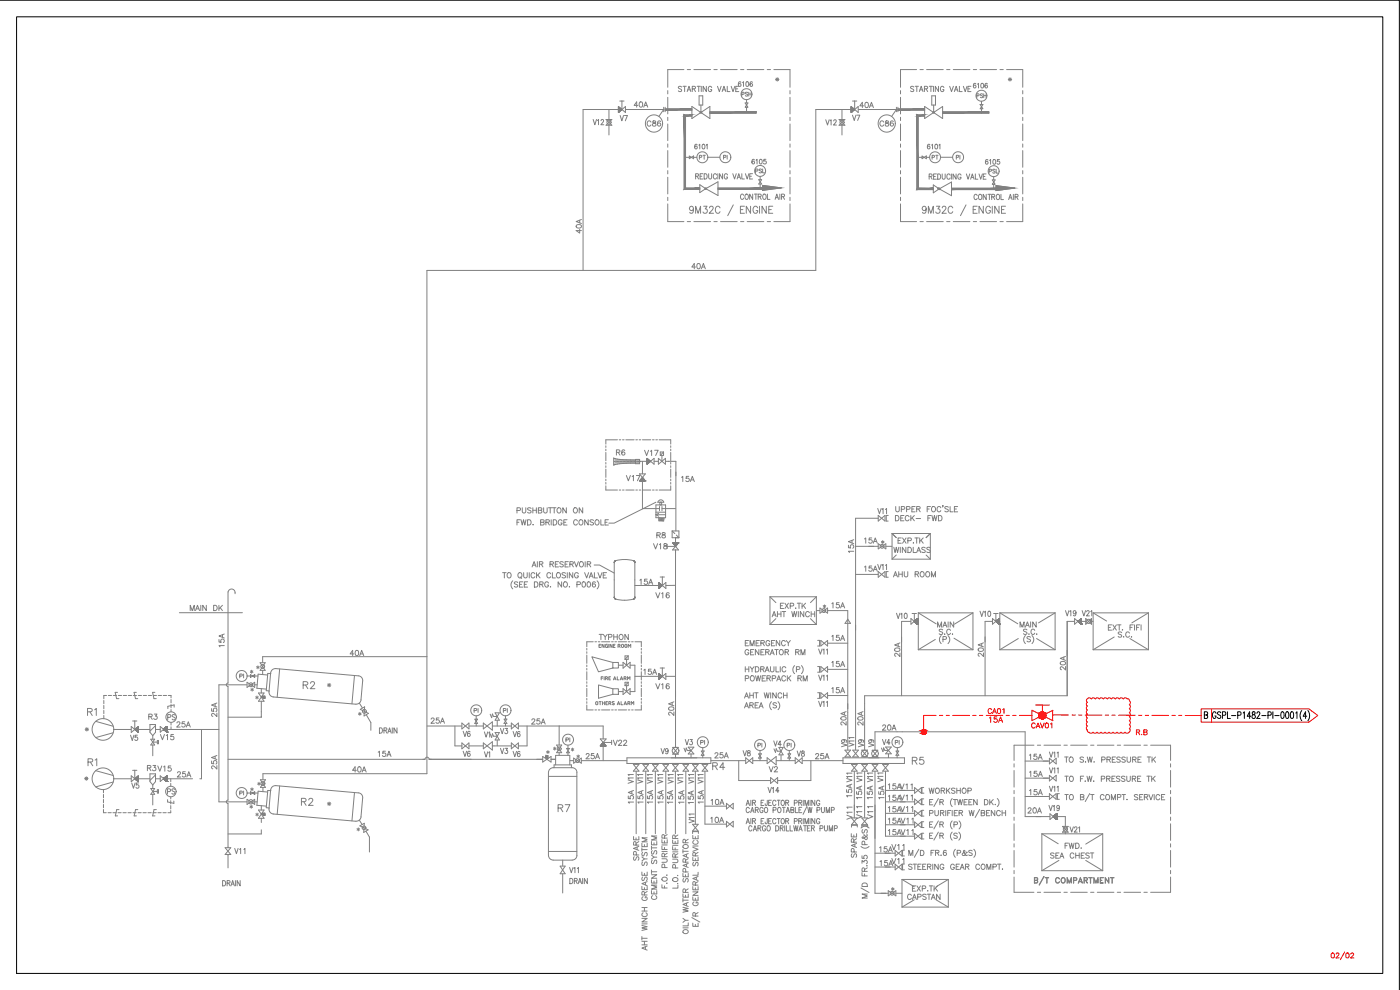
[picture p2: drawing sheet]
<svg xmlns="http://www.w3.org/2000/svg" width="420mm" height="297mm" viewBox="0 0 420 297" stroke-linecap="round" stroke-linejoin="round" font-family="sans-serif">
<defs><g id="words">
<g font-size="5.3" fill="#808080">
<text x="89.6" y="207.8">R2</text>
<text x="25" y="215.9">R1</text>
<text x="25" y="231.1">R1</text>
<text x="212.7" y="232.1">R4</text>
<text x="272.7" y="230.7">R5</text>
<text x="89.3" y="242.7">R2</text>
<text x="166.2" y="244.8">R7</text>
</g>
<g font-size="4.9" fill="#808080">
<text x="189.1" y="33.5">40A</text>
<text x="176.7" y="38.8">V12</text>
<text x="193" y="39.2">C86</text>
<text x="246.6" y="38.8">V12</text>
<text x="254.7" y="37.4">V7</text>
<text x="262.8" y="39.2">C86</text>
<text x="183.8" y="137.9">R6</text>
<text x="192.3" y="137.9">V17</text>
<text x="257.2" y="166.9" transform="rotate(-90 257.2 166.9)">15A</text>
<text x="258.2" y="164.4">15A</text>
<text x="190.9" y="176.7">15A</text>
<text x="248.4" y="183.8">15A</text>
<text x="267.8" y="187">V10</text>
<text x="280.1" y="189.4">MAIN</text>
<text x="292.8" y="186.3">V10</text>
<text x="178.5" y="193.3">TYPHON</text>
<text x="248.4" y="201.4">15A</text>
<text x="320.7" y="202.1" transform="rotate(-90 320.7 202.1)">20A</text>
<text x="248.4" y="209.2">15A</text>
<text x="203.2" y="215.9" transform="rotate(-90 203.2 215.9)">20A</text>
<text x="49" y="217.3">PS</text>
<text x="51.9" y="219.4">25A</text>
<text x="128.1" y="218.4">25A</text>
<text x="148.9" y="221.5">V3</text>
<text x="260" y="218.7" transform="rotate(-90 260 218.7)">20A</text>
<text x="263.5" y="220.5">20A</text>
<text x="46.9" y="223.3">V15</text>
<text x="137.9" y="222.2">V6</text>
<text x="197.2" y="227.5">V9</text>
<text x="204.3" y="224.7">V3</text>
<text x="255.1" y="225.4" transform="rotate(-90 255.1 225.4)">V9</text>
<text x="263.2" y="225.4" transform="rotate(-90 263.2 225.4)">V9</text>
<text x="263.5" y="224.7">V4</text>
<text x="112.2" y="228.2">15A</text>
<text x="137.9" y="228.2">V6</text>
<text x="174.6" y="229">25A</text>
<text x="229.7" y="232.8">V2</text>
<text x="238.1" y="228.2">V8</text>
<text x="243.4" y="229">25A</text>
<text x="38.5" y="237.8">V5</text>
<text x="49" y="239.5">PS</text>
<text x="229.3" y="239.2">V14</text>
<text x="265.3" y="238.1">15A</text>
<text x="268.8" y="238.1">V11</text>
<text x="307.6" y="239.9">15A</text>
<text x="307.6" y="234.2">15A</text>
<text x="196.8" y="242.4" transform="rotate(-90 196.8 242.4)">15A</text>
<text x="200" y="242.4" transform="rotate(-90 200 242.4)">15A</text>
<text x="202.8" y="242.4" transform="rotate(-90 202.8 242.4)">15A</text>
<text x="212" y="242.4" transform="rotate(-90 212 242.4)">15A</text>
<text x="212" y="242.7">10A</text>
<text x="259.6" y="240.9" transform="rotate(-90 259.6 240.9)">15A</text>
<text x="262.8" y="240.9" transform="rotate(-90 262.8 240.9)">15A</text>
<text x="313.6" y="244.5">V19</text>
<text x="259.6" y="246.9" transform="rotate(-90 259.6 246.9)">V11</text>
<text x="269.2" y="248.4">V11</text>
<text x="69.1" y="257.5">V11</text>
<text x="192.6" y="259.3" transform="rotate(-90 192.6 259.3)">SPARE</text>
<text x="262.8" y="261.1">15A</text>
</g>
<g font-size="4.4" fill="#808080">
<text x="220.5" y="27.2">6106</text>
<text x="291" y="27.5">6106</text>
<text x="256.8" y="33.5">40A</text>
<text x="291.7" y="30.7">PSH</text>
<text x="184.9" y="37.4">V7</text>
<text x="224.4" y="50.4">6105</text>
<text x="225.4" y="53.3">PSL</text>
<text x="294.6" y="50.4">6105</text>
<text x="295.6" y="53.3">PSL</text>
<text x="175.3" y="71.3" transform="rotate(-90 175.3 71.3)">40A</text>
<text x="206.4" y="81.8">40A</text>
<text x="186.6" y="145.3">V17</text>
<text x="203.2" y="145.7">15A</text>
<text x="262.1" y="155.2">V11</text>
<text x="267.4" y="157.3">DECK- FWD</text>
<text x="194.7" y="165.8">V18</text>
<text x="195.8" y="162.6">R8</text>
<text x="267.1" y="166.9">WINDLASS</text>
<text x="258.2" y="172.5">15A</text>
<text x="262.1" y="172.2">V11</text>
<text x="267.1" y="174.3">AHU ROOM</text>
<text x="195.4" y="180.6">V16</text>
<text x="232.8" y="183.8">EXP.TK</text>
<text x="318.6" y="185.9">V19</text>
<text x="323.5" y="185.9">V21</text>
<text x="305.9" y="191.6">S.C.</text>
<text x="68.1" y="195.4" transform="rotate(-90 68.1 195.4)">15A</text>
<text x="103.7" y="197.9">40A</text>
<text x="222.2" y="197.6">GENERATOR RM</text>
<text x="248.4" y="193.3">15A</text>
<text x="191.9" y="203.6">15A</text>
<text x="270.9" y="198.3" transform="rotate(-90 270.9 198.3)">20A</text>
<text x="296" y="198.3" transform="rotate(-90 296 198.3)">20A</text>
<text x="195.4" y="207.8">V16</text>
<text x="222.2" y="210.6">AHT WINCH</text>
<text x="43.4" y="217">R3</text>
<text x="66" y="216.3" transform="rotate(-90 66 216.3)">25A</text>
<text x="158.4" y="218.4">25A</text>
<text x="254.7" y="218.7" transform="rotate(-90 254.7 218.7)">20A</text>
<text x="38.1" y="223.3">V5</text>
<text x="144.3" y="222.2">V1</text>
<text x="148.9" y="227.2">V3</text>
<text x="152.8" y="222.2">V6</text>
<text x="182.7" y="224.7">V22</text>
<text x="221.9" y="227.9">V8</text>
<text x="231.1" y="225.1">V4</text>
<text x="260" y="225.4" transform="rotate(-90 260 225.4)">V9</text>
<text x="43" y="232.5">R3</text>
<text x="46.2" y="232.5">V15</text>
<text x="66" y="232.1" transform="rotate(-90 66 232.1)">25A</text>
<text x="104.4" y="232.8">40A</text>
<text x="147.8" y="228.2" transform="rotate(-90 147.8 228.2)">V1</text>
<text x="152.8" y="228.2">V6</text>
<text x="213.4" y="228.6">25A</text>
<text x="307.6" y="229">15A</text>
<text x="51.9" y="234.2">25A</text>
<text x="74.1" y="239.9" transform="rotate(-90 74.1 239.9)">PI</text>
<text x="190.9" y="236.4" transform="rotate(-90 190.9 236.4)">V11</text>
<text x="193.7" y="236.4" transform="rotate(-90 193.7 236.4)">V11</text>
<text x="199.7" y="236.4" transform="rotate(-90 199.7 236.4)">V11</text>
<text x="202.8" y="236.4" transform="rotate(-90 202.8 236.4)">V11</text>
<text x="205.7" y="236.4" transform="rotate(-90 205.7 236.4)">V11</text>
<text x="277.6" y="239.2">WORKSHOP</text>
<text x="190.9" y="242.4" transform="rotate(-90 190.9 242.4)">15A</text>
<text x="206" y="242.4" transform="rotate(-90 206 242.4)">15A</text>
<text x="208.8" y="242.4" transform="rotate(-90 208.8 242.4)">15A</text>
<text x="256.5" y="240.2" transform="rotate(-90 256.5 240.2)">15A</text>
<text x="265.3" y="244.8">15A</text>
<text x="268.8" y="241.3">V11</text>
<text x="307.3" y="245.2">20A</text>
<text x="212" y="248">10A</text>
<text x="256.5" y="246.9" transform="rotate(-90 256.5 246.9)">V11</text>
<text x="262.8" y="246.9" transform="rotate(-90 262.8 246.9)">V11</text>
<text x="269.2" y="251.5">V11</text>
<text x="320" y="250.8">V21</text>
<text x="262.8" y="256.8">15A</text>
<text x="266.3" y="256.1">V11</text>
<text x="318.6" y="255.8">FWD.</text>
<text x="257.9" y="258.6" transform="rotate(-90 257.9 258.6)">SPARE</text>
<text x="266.3" y="260.3">V11</text>
<text x="314" y="258.6">SEA CHEST</text>
<text x="197.9" y="270.9" transform="rotate(-90 197.9 270.9)">CEMENT SYSTEM</text>
</g>
<text font-size="4.4" fill="#f00" x="339.7" y="221.5">R.B</text>
<g font-size="4" fill="#808080">
<text x="221.5" y="30">PSH</text>
<text x="208.5" y="49">PT</text>
<text x="215.9" y="49">PI</text>
<text x="278.3" y="49">PT</text>
<text x="288.9" y="49" transform="rotate(-90 288.9 49)">PI</text>
<text x="70.6" y="204.6">PI</text>
<text x="141.1" y="214.8">PI</text>
<text x="149.9" y="214.8">PI</text>
<text x="171.8" y="223.7" transform="rotate(-90 171.8 223.7)">PI</text>
<text x="212.4" y="224.7" transform="rotate(-90 212.4 224.7)">PI</text>
<text x="226.1" y="225.4">PI</text>
<text x="234.9" y="225.4">PI</text>
<text x="270.6" y="224.7" transform="rotate(-90 270.6 224.7)">PI</text>
</g>
<g font-size="3.5" fill="#808080">
<text x="245.9" y="183.4">*</text>
<text x="74.1" y="203.2">*</text>
<text x="75.8" y="201.8">*</text>
<text x="74.1" y="208.5">*</text>
<text x="163" y="227.2">*</text>
<text x="164.7" y="226.1">*</text>
<text x="170.4" y="226.5">*</text>
<text x="74.1" y="238.5">*</text>
<text x="76.2" y="236.7">*</text>
<text x="105.8" y="250.5">*</text>
</g>
</g></defs>
<!-- layer: Template -->
<path d="M0 .1h420v296.9M5 5h410v287.1h-410z" fill="none" stroke="#000" stroke-width=".3"/>
<!-- layer: TEXT -->
<path d="M399.7 286a.69 .69 0 0 1 .8 .7 .69 .69 0 0 1-.8 .7l-.2-.6zM401 286.3l.1-.3 .5-.1 .2 .5-.9 1h1M403.5 285.7l-1.2 2.2M404.1 286a.69 .69 0 0 1 .8 .7 .69 .69 0 0 1-.8 .7l-.2-.6zM405.4 286.3l.3-.4h.3l.3 .5-1 1h1" fill="none" stroke="#f00" stroke-width=".3"/>
<!-- layer: R.B -->
<g fill="none" stroke="#808080" stroke-width=".3">
<path d="M185.5 32.9h-10.5v48.2M185.6 32.2l.9 .8M185.6 32.3l.8 .8M186 30.3h1.3M186.6 32.9l-1-.9 .9 .9M186.6 30.3v2.6M187.7 32l-2.1 1.7v-1.7l2.1 1.7M187.8 32.9h11.3M199.6 32.9h8M207.6 34.7h-2.1v21.9h4.5M207.6 31.9l5.4 3.7v-3.7l-5.4 3.7zM209.8 28.8h1.1v2.7h-1.1z"/>
<path d="M210.4 31.5v2.2M213 33.7h13.9M232.7 23.8h1.1M232.9 23.5l.7 .7M233.3 23.3v1M233.6 23.5l-.7 .7M255.4 32.9h-10.6v48.2h-116.7v151h-49.2v1.7M257.6 32.9h11.4M269.5 32.9h8M277.5 34.7h-2.1v21.9h4.5M277.5 31.9l5.4 3.7v-3.7l-5.4 3.7zM279.6 28.8h1.2v2.7h-1.2z"/>
<path d="M280.2 31.5v2.2M282.9 33.7h13.9M302.6 23.8h1M302.7 23.5l.8 .7M303.1 23.3v1M303.5 23.5l-.8 .7M210 55.4l1.8 1.2-1.8 1.2zM211.8 56.6l3.7-2v4.1zM215.5 56.6h15.3M228.8 55.6l5.7 .8-5.7 .7zM275.6 56.7h4.5M280.1 55.5l1.8 1.2-1.8 1.2z"/>
<path d="M281.9 56.7l3.7-2.1v4.1zM285.6 56.7h15.3M298.9 55.7l5.7 .7-5.7 .8zM189.2 138h1.5M189.2 139h1.5M190.2 138.5h.1M190.5 138.9h.1M190.5 138h.1M192.8 138.4v3.8M199.7 138.4h3.1v20.9M155.2 153.2l.9-.1v-.7l-.9-.1v1.6M155.2 156.7h.5"/>
<path d="M156.1 155.9h-.9v1.6M156.4 155.9l.3 1.6 .4-1.6 .4 1.6 .4-1.6M156.7 152.3l.1 1.4 .4 .2 .5-.2 .1-1.4M158.3 155.9h.6a.85 .85 0 0 1 .5 .8 .85 .85 0 0 1-.5 .8h-.6zM159.4 152.6l-.4-.3-.5 .1-.1 .5 .8 .4 .2 .4-.4 .2-.7-.2M159.9 152.3v1.6M159.9 153.1h1.1M160 157.4h.1M161 152.3v1.6M161.6 153.1l.9-.1 .1-.5-1-.2v1.6l1-.1v-.5l-.4-.2M162.2 156.7l1-.1v-.5l-1-.2v1.6l1-.1v-.5l-.3-.2M163.2 152.3v1.2l.4 .4 .5-.2 .1-1.4"/>
<path d="M163.8 156.7l.9-.1 .1-.5-1-.2v1.6M164.4 156.7l.5 .8M164.6 152.3h1.1M165.1 152.3v1.6M165.4 155.9v1.6M165.8 152.3h1.1M166 155.9h.6a.85 .85 0 0 1 .5 .8 .85 .85 0 0 1-.5 .8h-.6zM166.3 152.3v1.6M167.5 152.4a.74 .74 0 0 1 .9 .7 .74 .74 0 0 1-.9 .7l-.3-.5zM168.7 156.3a.59 .59 0 0 0-.7-.4 .59 .59 0 0 0-.5 .6v.4a.57 .57 0 0 0 .6 .6 .57 .57 0 0 0 .6-.6h-.4M169.2 156.7h.6M170 152.3v1.6l-1.1-1.6v1.6"/>
<path d="M170.2 155.9h-1v1.6h1M172.4 152.4a.74 .74 0 0 1 .9 .7 .74 .74 0 0 1-.9 .7l-.3-.5zM173.3 156.3a.59 .59 0 0 0-.7-.4 .59 .59 0 0 0-.5 .6v.4a.59 .59 0 0 0 .5 .6 .59 .59 0 0 0 .7-.4M174 156a.74 .74 0 0 1 1 .7 .74 .74 0 0 1-1 .7l-.3-.5zM174.9 152.3v1.6l-1.1-1.6v1.6M176.5 155.9v1.6l-1-1.6v1.6M178.1 156.2l-.4-.3-.5 .1-.1 .5 .9 .4 .1 .4-.4 .2-.6-.2M178.9 156a.74 .74 0 0 1 .9 .7 .74 .74 0 0 1-.9 .7l-.3-.5zM180.3 155.9v1.6h.9M181.6 156.7h.6M182.6 155.9h-1v1.6h1M192.8 144.3v8.3h5.1"/>
<path d="M196.8 151.5h2.9v3.8h-2.9zM196.8 154.4l.9 .5M196.8 154.4h2.9M196.8 153.7h2.9M197.6 155.3l1.6 .4M197.7 154l-.9 .4M197.7 150.2l.9-.2 .6 .7h-1.8zM197.9 152v1.2M198 150.7v.8M198.6 150.7v.8M198.7 152.6h4M198.7 152v1.2"/>
<path d="M199.2 155.7h.1M199.2 155.7h-1.6l1.6 .3h-1.5l1.5 .3h-1.5M263.6 155.5h-6.8v69.5M268.8 152v1.1l.5 .5 .5-.3 .1-1.3M270.5 152.8l.9-.1v-.7h-.9v1.6M272.1 152.8l.9-.1v-.7h-.9v1.6M274.6 152h-.9v1.6M275.1 152.7h.9l.2-.4-.4-.3h-.7v1.6M279.3 152h-1v1.6M279.8 152a.74 .74 0 0 1 1 .8 .74 .74 0 0 1-1 .7l-.3-.5zM282.3 152.4a.58 .58 0 0 0-.6-.4 .58 .58 0 0 0-.5 .6v.4a.58 .58 0 0 0 .5 .6 .58 .58 0 0 0 .6-.4M283 151.8l-.1 .3"/>
<path d="M284.6 152.2l-.4-.2-.7 .2 .2 .4 .9 .5-.4 .5-.7-.3M285.1 152v1.6h.9M286.4 152.7h.6M287.4 152h-1v1.6h1M68.4 177.6v27.3a.52 .52 0 0 0-.5 .6 .52 .52 0 0 0 .5 .5M68.5 177.6a1.08 1.08 0 0 1 1.3-.8 1.08 1.08 0 0 1 .7 1.3M150.8 171.8h1.1M151.4 171.8v1.6M152.3 172l.2-.1a.74 .74 0 0 1 .9 .7 .74 .74 0 0 1-.9 .7l-.3-.5zM153.9 174.3a1.63 1.63 0 0 0 0 2.4M155.4 174.8l-.4-.2h-.5l-.1 .5 .9 .4 .1 .4-.4 .3-.7-.3M155.6 172l.1-.1a.74 .74 0 0 1 1 .7 .74 .74 0 0 1-1 .7l-.3-.5z"/>
<path d="M155.9 175.3h.6M156.1 173.1l.5 .5M156.9 174.6h-1v1.6h1M157.2 171.8v1.1l.4 .5 .6-.2v-1.4M157.4 175.3h.6M158.3 174.6h-.9v1.6h.9M158.8 171.8v1.6M159.7 170.1l.6-1.6 .6 1.6M159.9 169.6h.8M160.4 174.6h.5a.85 .85 0 0 1 .6 .8 .85 .85 0 0 1-.6 .8h-.5zM160.5 172.2a.59 .59 0 0 0-.7-.4 .59 .59 0 0 0-.4 .6v.4a.59 .59 0 0 0 .4 .6 .59 .59 0 0 0 .7-.4M161 171.8v1.6"/>
<path d="M161.3 168.5v1.6M161.4 172.5l.7 .9M161.9 169.3l.9-.1 .1-.4-.3-.3h-.7v1.6M162 175.3l.9-.1 .1-.3-.1-.3h-.9v1.6M162.1 171.8l-1.1 1.1M162.4 169.3l.5 .8M162.5 175.3l.5 .9M164.6 174.9a.59 .59 0 0 0-.6-.3 .59 .59 0 0 0-.5 .6v.3a.57 .57 0 0 0 .5 .7 .57 .57 0 0 0 .6-.7h-.4M165.1 169.3l.9-.1 .1-.4-.4-.3h-.6v1.6M165.2 176h.1M165.2 172.2a.58 .58 0 0 0-.6-.4 .58 .58 0 0 0-.5 .6v.4a.58 .58 0 0 0 .5 .6 .58 .58 0 0 0 .6-.4M165.6 169.3l.5 .8"/>
<path d="M165.8 171.8v1.6h.9M166.6 169.3h.6M167.2 172l.1-.1a.74 .74 0 0 1 .9 .7 .74 .74 0 0 1-.9 .7l-.3-.5zM167.6 168.5h-1v1.6h1M168.6 174.6v1.6l-1.1-1.6v1.6M169.1 168.7l-.4-.2-.7 .2 .1 .4 1 .6-.4 .4-.7-.2M169.4 174.6a.74 .74 0 0 1 .9 .8 .74 .74 0 0 1-.9 .7l-.3-.6zM169.6 169.3h.6M169.7 172l-.4-.2-.6 .2 .1 .4 .8 .3 .1 .5-.4 .2-.6-.2M170.2 171.8v1.6M170.6 168.5h-1v1.6h1M170.9 176h.1"/>
<path d="M171 169.3l.9-.1 .2-.4-.4-.3h-.7v1.6M171.6 169.3l.5 .8M171.9 171.8v1.6l-1-1.6v1.6M172.4 168.5l.6 1.6 .6-1.6M173.1 175.4l1-.1v-.6l-1-.1v1.6M173.6 172.2a.59 .59 0 0 0-.7-.4 .59 .59 0 0 0-.5 .6v.4a.57 .57 0 0 0 .6 .6 .57 .57 0 0 0 .6-.6h-.4M174 168.7a.69 .69 0 0 1 1.1 .6 .69 .69 0 0 1-1.1 .6zM174.9 174.6a.79 .79 0 0 1 .9 .6 .79 .79 0 0 1-.5 1l-.6-.3zM175.5 171.8l.6 1.6 .6-1.6M175.6 168.5v1.6M176.2 169.3l.9-.1 .2-.4-.4-.3h-.7v1.6M176.4 174.6a.79 .79 0 0 1 .9 .6 .79 .79 0 0 1-.5 1l-.5-.3-.1-.7z"/>
<path d="M176.8 169.3l.5 .8M176.8 173.4l.6-1.6 .6 1.6M177 172.9h.8M178.4 171.8v1.6h.9M178.7 174.8l-.1-.2a.79 .79 0 0 0-.9 .6 .79 .79 0 0 0 .5 1 .5 .5 0 0 0 .5-.5 .5 .5 0 0 0-.4-.5 .5 .5 0 0 0-.5 .4M179.2 174.3a1.63 1.63 0 0 1 0 2.4M179.5 171.8l.6 1.6 .6-1.6M181 172.6h.7M182 171.8h-1v1.6h1M197.7 174.9l.9 .9M197.7 175l.9 .8M197.8 174.8l.9 1"/>
<path d="M198.1 173.1h1.3M198.2 175.2l.5 .5-.3-.3M198.7 175.7l-1-.9 2.1 1.8v-1.8l-2.1 1.8M198.8 173.1v2.6M201.7 161.3h2.1M201.8 162.9h1.8l-1.8 2.1h1.8zM201.9 162.9l.9 .9-.7-.6M202 162.9l.8 .9M202.1 162.9l.8 .8M202.2 162.9l.8 .7M202.3 162.9l.8 .7M202.5 163.6l.3 .3h-2.6"/>
<path d="M202.5 160.1l-.8-.8h2.1v2M202.5 162.9l.6 .6M202.5 162.9l.7 .5-.6-.5M202.7 161.3v1.4M202.7 165v59.2M202.8 162.9l.5 .4-.4-.4M202.9 162.9l.5 .3M203 160.5l.8 .8M203.2 162.9l.2 .2M203.2 163.3l-.5-.4 .5 .5M203.3 162.9l.2 .1-.2-.1M203.4 162.9l.1 .1"/>
<path d="M203.5 162.9h.1M203.6 162.9h.1M231.1 179.1h13.9M231.1 179.1v8.3M231.1 179.1l1.8 1.7M245 179.1v8.3M245 179.1l-1.8 1.7M267.7 160.1h11.5M267.7 160.1v7.7h11.5v-7.7M267.7 160.1l1.3 1.2M270.5 161.4h-1v1.6M270.9 161.4l1 1.6"/>
<path d="M271.9 161.4l-1 1.6M272.5 162.2h.9v-.6l-.9-.2v1.6M274.6 161.4h1M275.1 161.4v1.6M276 161.4v1.6M277.1 161.4l-1.1 1.1M279.2 160.1l-1.3 1.2M53.8 183.8h18.9M57.1 183.2v-1.6l.6 1.6 .6-1.6v1.6M58.7 183.2l.6-1.6 .6 1.6M58.9 182.7h.7M60.3 181.6v1.6"/>
<path d="M61.9 181.6v1.6l-1-1.6v1.6M64.1 181.6h.5a.85 .85 0 0 1 .6 .8 .85 .85 0 0 1-.6 .8h-.5zM65.7 181.6v1.6M66.1 182.3l.7 .9M66.8 181.6l-1.1 1.1M128.2 197h-49.4v1.8M185.6 199.6h1.4M187 198.7v1.8l2.1-1.8v1.8zM188 197.8v1.8M188.5 196.8h-.9v1M188.5 196.8v1h-.9M188.5 196.8l-.9 1"/>
<path d="M189.1 199.6h1.4v7.9h-1.4M224.6 192.2h-.9v1.6M225.1 193.8v-1.6l.6 1.6 .6-1.6v1.6M227.9 192.2h-1v1.6M228.3 192.9h1v-.6l-1-.1v1.6M231 192.6a.58 .58 0 0 0-.7-.4 .58 .58 0 0 0-.4 .6v.4a.56 .56 0 0 0 .5 .6 .56 .56 0 0 0 .6-.6h-.4M231.1 187.4h13.9M232.5 192.2h-1v1.6M232.9 185.6l-1.8 1.8M234 192.2v1.6l-1-1.6v1.6M235.7 192.6a.58 .58 0 0 0-.7-.4 .58 .58 0 0 0-.5 .6v.4a.58 .58 0 0 0 .5 .6 .58 .58 0 0 0 .7-.4M236 192.2l.6 .7v.9"/>
<path d="M237.2 192.2l-.6 .7M238.5 199.7a1.63 1.63 0 0 0 0 2.4M240.5 199.7a1.63 1.63 0 0 1 0 2.4M243.2 185.6l1.8 1.8M243.4 184.2h1.1M244.5 183.5v1.6M245.4 192.1h.6v1.7h-.6M245.4 200h.6v1.7h-.6M248.4 192.2l-2.1 1.6v-1.6l2.1 1.6M248.4 200l-2.1 1.7v-1.7l2.1 1.7M254.4 183.2v41.8M254.4 185.8l.8 1.2h-1.6z"/>
<path d="M270.6 186.4v22.4M273.4 185.6l2 1.7M274.4 184.1h.7M274.8 186.8l.6-.6-.6 .6M274.8 186.1l-.4 .4 .4-.4M274.9 186l-.5 .5M275 187l.4-.5-.4 .5M275 187l.4-.4-.3 .4M275.1 185.9l-.7 .6M275.1 185.8l-.6 .7M275.2 185.8l-.8 .7M275.2 187.1l.2-.2-.1 .3"/>
<path d="M275.2 187.1l.2-.1-.1 .2M275.3 185.7l-.8 .8M275.4 185.6l-2 1.7M275.4 185.6v1.7M275.4 186.4h.2M275.4 185.6l-.9 .9M275.4 185.8l-.8 .8M275.4 185.9l-.7 .8 .7-.6M275.4 186.3l-.5 .6M275.4 186.4l-.5 .5M275.4 186.6l-.3 .4M275.4 186.7l-.3 .3 .3-.2"/>
<path d="M275.4 186.8l-.2 .3M275.4 187l-.1 .2M275.4 187.1l-.1 .1M275.4 187.1v.1M275.4 187.2v.1M275.6 183.9h16.4M275.6 195h16.4M275.6 183.9v11.1M275.6 183.9l5.4 3.3M280.7 191.9l-5.1 3.1M282.5 190.7a1.63 1.63 0 0 0 0 2.4M283 191.8h.9l.1-.7-1-.1v1.6"/>
<path d="M284.5 190.7a1.63 1.63 0 0 1 0 2.4M286.3 191.5l5.7 3.5M292 183.9l-5.6 3.4M292 183.9v11.1M295.6 186.4v22.4M297.9 185.6l2 1.7M299 186.6l.9-.9-.8 .9M299.1 186.6l.8-.8-.8 .9M299.2 186.7l.7-.7-.7 .7M299.5 186.9l.4-.4-.4 .5M299.9 185.6l-.9 1M299.9 187.3h.1"/>
<path d="M299.9 185.6v1.7M299.9 185.6l-2 1.7M299.9 185.9l-.7 .8M299.9 186.1l-.6 .7M299.9 186.3l-.6 .5M299.9 186.2l-.6 .6M299.9 186.2l-.5 .6M299.9 186.3l-.5 .6M299.9 186.6l-.4 .4M299.9 186.6l-.3 .4M299.9 186.7l-.3 .3 .3-.2M299.9 186.9l-.2 .2 .2-.1"/>
<path d="M299.9 187l-.2 .1M299.9 187l-.1 .2M299.9 187.1l-.1 .1M299.9 187.2h-.1M299.9 187.2v.1M300.1 183.9h16.6M300.1 195h16.6M300.1 186.4l-.7 .5M300.1 183.9v11.1M300.1 183.9l5.4 3.3M305.6 191.6l-5.5 3.4M307.7 190.7a1.65 1.65 0 0 0 0 2.4"/>
<path d="M309.7 190.7a1.65 1.65 0 0 1 0 2.4M311.1 191.6l5.6 3.4M316.7 183.9v11.1M316.7 183.9l-5 3M320.3 186.4v22.4h-60.8v2.3M328.1 183.9l4 2.4M328.1 183.9h16.6M328.1 195h16.6M328.1 183.9v11.1M332.6 188.2h.6M333.6 187.5h-1v1.6h1M334 187.5l1 1.6"/>
<path d="M334.4 191.1l-6.3 3.9M335 187.5l-1 1.6M335.4 187.5h1M335.9 187.5v1.6M336.6 189.8l-.3-.2-.7 .2 .1 .4 .8 .4v.5l-.5 .1-.4-.2M336.8 189h.2zM337.2 191h.1M339 190a.58 .58 0 0 0-.7-.4 .58 .58 0 0 0-.5 .6v.4a.58 .58 0 0 0 .5 .6 .58 .58 0 0 0 .7-.4M339.1 191.6l5.6 3.4M339.1 188.2h.6M339.5 191.1h.2zM340.1 187.5h-1v1.6"/>
<path d="M340.5 187.5v1.6M341.1 188.2h.6M342.1 187.5h-1v1.6M342.5 187.5v1.6M344.7 183.9v11.1M344.7 183.9l-5 3M25.5 218.8h1.1M25.7 218.5l.7 .7M26.1 218.3v1.1M26.4 218.5l-.7 .7M32 208.7h-.8v1M32.5 208.7h1"/>
<path d="M34 208.7h1M34.1 218.9h5.2M35.3 207.7h-.7l.4 1.9h.7M35.5 208.7h1M37 208.7h1M38.5 208.7h1M39.4 218v1.8l2.1-1.8v1.8zM39.8 216.3h1.3M40 208.7h1M40.4 216.3v2.6M40.9 207.7h-.7l.5 1.9h.6M41.4 218l-.9 1"/>
<path d="M41.5 208.7h1M41.5 218.2l-.8 .9M41.5 218.2l-.9 .8M41.6 218.9h3.4M43 208.7h1M44.5 208.7h1M45 217.4v2.3l.8 1M46 208.7h1M46.5 207.7h-.7l.4 1.9h.7M46.7 217.4v2.3M47.5 208.7h1M49 208.7h1"/>
<path d="M49 218.9h16.7M50.4 211.9l1.9-.4v.7M50.5 208.7h.8v.7M51.3 209.9v1M51.3 211.4v1M60.5 218.9v14.8h-.5M68.4 206v34.1a.52 .52 0 0 0-.5 .5 .52 .52 0 0 0 .5 .5M74.1 205.5h-8.4v35.1h8.4M77.1 208.8v.9M77.6 207.9h1.6l-1.6 2.5h1.6zM78.4 206.6v1.3M78.4 210.4v4.8h-10"/>
<path d="M80.3 202.5l-2.8-.2-.4 4.2 2.8 .3M81.2 201.9l-.5 5.7a1.41 1.41 0 0 0 1.3 1.5l24.8 2.2a1.46 1.46 0 0 0 1.5-1.3l.5-5.7a1.38 1.38 0 0 0-1.2-1.5M81.2 201.9a1.41 1.41 0 0 1 1.6-1.3l24.7 2.2M81.3 202.1l-.9-.1-.5 5.2 1 .1M83.9 200.7l-.7 8.5M98.3 205.6h1M98.4 205.2l.7 .7M98.8 205v1.1M99.1 205.2l-.7 .7M106.4 202.7l-.8 8.5M107.6 214l.8 .4M107.8 211l.9 1.4"/>
<path d="M108 213.7v.9M108.1 212.8l2.5 1.2-1.3 .8 .1-2.7zM108.4 214l-.8 .4M110 214.5l1.3 2.3v2.3M113.9 218.4a.8 .8 0 0 1 .9 .8 .8 .8 0 0 1-.9 .8zM115.2 219.1h.8v-.7h-.8v1.6M115.7 219.1l.4 .9M116.4 220l.5-1.6 .5 1.6M116.6 219.4h.6M117.7 218.4v1.6M119.1 218.4v1.6l-.9-1.6v1.6M128.2 217.8h10.3"/>
<path d="M140.8 217.8h4.2M147.1 214.3l.5 1 .2-1.1 .3 .8h1.1M147.8 216.6l-2.7 2.1v-1.8l2.7 2.2M153.5 216.9l2.1 1.8v-1.8l-2.1 1.8M155.7 217.8h25.3v3.9M158.2 217.8v6M167.8 217.8v5.7M185.6 207.5h1.4M187 206.6v1.8l2.1-1.8v1.8zM188 205.7v1.8M188.5 204.7h-.9v1M188.5 204.7v1h-.9"/>
<path d="M188.5 204.7l-.9 1M190.5 202.9h7.2M197.7 202.1l2.1 1.7v-1.7l-2.1 1.7M223.4 212.4l.6-1.6 .6 1.6M223.7 203.6l.9-.1v-.7l-.9-.1v1.6M223.7 200v1.6M223.7 200.8h1M224.7 200v1.6M225 211.6l.9-.1 .1-.5-1-.2v1.6M225.1 200l.6 .8v.8M225.3 203l.2-.2a.74 .74 0 0 1 .9 .7 .74 .74 0 0 1-.9 .7l-.3-.5zM225.6 211.6l.5 .8"/>
<path d="M226.3 200l-.6 .8M226.7 200h.5a.83 .83 0 0 1 .6 .8 .83 .83 0 0 1-.6 .8h-.5zM226.8 202.7l.3 1.6 .4-1.6 .4 1.6 .4-1.6M227.6 210.8h-1v1.6h1M227.8 212.4l.6-1.6 .6 1.6M228.3 200.8l.9-.1 .1-.4-.1-.2-.9-.1v1.6M228.7 203.5h.6M228.8 200.8l.5 .8M229.6 201.6l.6-1.6 .6 1.6M229.7 202.7h-1v1.6h1M229.9 201.1h.7M230.2 203.5l.9-.1 .1-.4-.1-.2-.9-.1v1.6"/>
<path d="M230.7 203.5l.5 .8M231.2 200l.1 1.4 .4 .2 .5-.2 .1-1.4M231.5 210.5a1.63 1.63 0 0 0 0 2.4M231.8 203.6l.9-.1v-.7l-.9-.1v1.6M232.9 200v1.6h.9M233 211.1l-.3-.3-.7 .3 .1 .3 .9 .6-.3 .4-.7-.2M233.1 204.3l.6-1.6 .6 1.6M233.3 203.8h.8M233.5 210.5a1.63 1.63 0 0 1 0 2.4M234.2 200v1.6M235.8 203.1a.58 .58 0 0 0-.7-.4 .58 .58 0 0 0-.5 .6v.4a.58 .58 0 0 0 .5 .6 .58 .58 0 0 0 .7-.4M235.8 200.4a.59 .59 0 0 0-.6-.4 .59 .59 0 0 0-.5 .6v.4a.59 .59 0 0 0 .5 .6 .59 .59 0 0 0 .6-.4"/>
<path d="M236.3 202.7v1.6M236.7 203.4l.6 .9M237.3 202.7l-1 1.1M239 200.9l.9-.1 .1-.6-1-.2v1.6M239.5 203.5l.9-.1 .1-.4-.1-.2-.9-.1v1.6M240 203.5l.5 .8M241 204.3v-1.6l.6 1.6 .7-1.6v1.6M245.4 207.8h.6v1.7h-.6M248.4 207.8l-2.1 1.7v-1.7l2.1 1.7M259.5 212.7v12.3M270.8 219.6h36.9v25.4h7.4M25.4 233.6h1"/>
<path d="M25.5 233.2l.8 .8M25.9 233.1v1M26.3 233.2l-.8 .8M31.1 236.9v1M31.1 238.4v1M31.1 239.9v1M34.1 233.7h5.2M39.8 231.1h1.3M40.4 231.1v2.6M45 232.2v2.3l.8 1 .9-1v-2.3M45.3 236.6h1.1l-1.1 1.7h1.1zM45.8 237.5h1.4"/>
<path d="M47.6 237h-.4v.9h.4M48.1 232.8v1.7l2-1.7v1.7l-.8-.7M50 233.7h7.8M50.1 233.5l-.5 .5M50.1 233.5l-.5 .6M50.1 233.6l-.5 .5M50.1 233.6l-.3 .6M50.1 233.8l-.3 .4M50.1 233.9l-.3 .3M68.4 227.8h59.1M74.1 239.8l2.3 1.5v-1.5l-2.3 1.5M80.3 237.6l-2.8-.2-.4 4.2 2.8 .3"/>
<path d="M81.2 237l-.5 5.7a1.41 1.41 0 0 0 1.3 1.5l24.8 2.2a1.46 1.46 0 0 0 1.5-1.3l.5-5.7a1.38 1.38 0 0 0-1.2-1.5M81.2 237a1.41 1.41 0 0 1 1.6-1.3l24.7 2.2M81.3 237.2h-.9l-.5 5.1 1 .1M83.9 235.8l-.7 8.5M106.4 237.8l-.8 8.5M127.6 227.8a.62 .62 0 0 1 .6-.6 .62 .62 0 0 1 .6 .6M128.8 227.8h34.1M140.7 223.8h4.4M147.8 222.6l-2.7 2.1v-1.8l2.7 2.2M153.5 222.9l2.1 1.8v-1.8l-2.1 1.8M162.9 227l2.5 1.6v-1.6l-2.5 1.6zM164.6 232.9h8.5"/>
<path d="M166.3 230.3v-.8h5.2v.8M166.8 229.5v-2.9h4.2v2.9M171.1 228.2h1M173.1 231.8v24.9M173.1 231.8a1.41 1.41 0 0 0-1.4-1.5h-5.7a1.41 1.41 0 0 0-1.4 1.5v24.9a1.45 1.45 0 0 0 1.4 1.3M174.5 228.2h13.6M174.5 227.5l-2.3 1.5v-1.5l2.3 1.5M180.1 223.8l1.8-2.1h-1.8l1.8 2.1M180.6 223.3l.4 .5M180.7 223.2l.6 .6-.7-.6M180.7 223.1l.6 .7M180.8 223.1l.7 .7"/>
<path d="M180.8 223l.8 .8M180.8 223l.9 .8M181 222.8l.8 1M181 222.8l.7 .7M181 222.8l.5 .5M181 222.8l.3 .3M181 222.8h2.6M181.1 223.8l-.5-.5 .6 .5M181.8 223.8l-.9-.9 1 .9M188.2 227.4v1.7M190.1 231.4l1.7-2.1h-1.7l1.7 2.1M190.9 229.1v.2"/>
<path d="M190.9 231.5v18.7M193 231.4l1.6-2.1h-1.6l1.6 2.1M193.8 229.1v.2M193.8 231.5v18.7M195.8 231.4l1.7-2.1h-1.7l1.7 2.1M196.7 229.1v.2M196.7 231.5v18.7M199 231.4l1.7-2.1h-1.7l1.7 2.1M199.8 229.1v.2M199.8 231.5v18.7M201.8 231.4l1.7-2.1h-1.7l1.7 2.1M201.9 224.2l1.7 2.1h-1.7l1.7-2.1z"/>
<path d="M202.7 229.1v.2M202.7 231.5v18.7M205 231.4l1.7-2.1h-1.7l1.7 2.1M205.8 229.1v.2M205.8 231.5v18.7M207.4 226.3v1.1M207.8 229.3h1.7l-1.7 2.1h1.7zM208.7 229.1v.2M208.7 231.5v15.8M210.7 229.3h1.7l-1.7 2.1h1.7zM211.6 231.5v15.8M213.3 228.2h10.4"/>
<path d="M221.7 228.2v6h9.5M226 228.2h4.1M230.2 229.1l2.7-2.1v2.5M231.3 233.3l2.1 1.8v-1.8l-2.1 1.8zM233 228.2h5.6M234.4 226.6v1.6M240.9 228.2h12.1M243.4 228.2v6h-10M255.5 229.3h1.7l-1.7 2.1h1.7zM255.9 225.1l1.7 2h-1.7l1.7-2M256.4 229.1v.2M256.4 231.5v13.9"/>
<path d="M258.6 229.3h1.7l-1.7 2.1h1.7zM259.5 229.1v.2M259.5 231.5v10M261.7 225.1l1.7 2h-1.7l1.7-2M261.7 229.3h1.7l-1.7 2.1h1.7zM262.6 229.1v.2M262.6 231.5v36.5h4M264.9 229.3h1.7l-1.7 2.1h1.7zM265.7 237.2h8.8M265.7 229.1v.2M265.7 231.5v19.4h8.8M266.6 238.9l.4-.3v1.6"/>
<path d="M266.6 226.2v1.1M269.2 226.6v.8M274.5 239.7l2 1.7v-1.7l-2 1.7M274.5 236.3l2 1.7M276.5 236.3l-2 1.7M276.7 239.7v1.7h.6M280 239.9h-1v1.6h1M281.6 239.6l-1.3 2.4M285.8 239.6a1.63 1.63 0 0 0 0 2.4M286.6 239.9v1.6M287.4 239.9l.3 1.6 .4-1.6 .4 1.6 .4-1.6M290.3 239.9h-1v1.6h1"/>
<path d="M291.7 239.9h-.9v1.6h.9M293.3 239.9v1.6l-1.1-1.6v1.6M295.4 239.9h.6a.85 .85 0 0 1 .5 .8 .85 .85 0 0 1-.5 .8h-.6zM297 239.9v1.6M298.1 239.9l-1.1 1M299.3 239.6a1.63 1.63 0 0 1 0 2.4M304.3 229.2v1M304.3 231.2v5M304.3 237.2v1M304.3 239.2v5M307.7 228.4h7.2M310.3 223.6h-6v4.6"/>
<path d="M311.3 223.6h1M313.3 223.6h5M314.9 232.6l2.1 1.7v-1.7l-2.1 1.7M314.9 238.1l2.1 1.7v-1.7l-2.1 1.7M314.9 227.5l2.1 1.7v-1.7l-2.1 1.7M317.9 238.1h-.5v1.7M319.3 223.6h1M319.5 227.1h1.1M319.6 238.4h1M319.6 232.9h1M320 227.1v1.6M320.1 232.9v1.6"/>
<path d="M320.1 238.4v1.6M321.2 232.9a.74 .74 0 0 1 1 .8 .74 .74 0 0 1-1 .7l-.3-.5zM321.3 223.6h5M324.3 239.1h.9l.1-.4-.4-.3h-.6v1.6l.9-.1 .1-.5-.4-.3M324.3 233.6h.5M325.2 227.4l-.4-.3-.7 .3 .2 .3 .9 .6v.2l-.4 .2-.7-.2M325.2 232.9h-.9v1.6M325.7 234.3h.1M325.8 228.6h.1M326.2 232.9l.4 1.6 .4-1.6 .3 1.6 .4-1.6M326.3 227.1l.4 1.6 .4-1.6 .3 1.6 .4-1.6M327 238.1l-1.3 2.4"/>
<path d="M327.3 238.4h1M327.3 223.6h1M327.8 238.4v1.6M328.2 234.4h.1zM328.4 228.6h.1M329.3 223.6h5M330.5 233.7l.9-.1v-.7h-.9v1.6M330.6 228l.9-.1v-.7l-.9-.1v1.6M331.3 238.8a.58 .58 0 0 0-.6-.4 .58 .58 0 0 0-.5 .6v.4a.58 .58 0 0 0 .5 .6 .58 .58 0 0 0 .6-.4M332.1 233.6h.9l.2-.4-.2-.3h-.9v1.6M332.2 227.9l.9-.1 .2-.4-.4-.3h-.7v1.6M332.6 233.6l.6 .9"/>
<path d="M332.7 227.9l.6 .8M333.5 240v-1.6l.6 1.6 .7-1.6v1.6M333.7 233.6h.6M333.8 227.9h.6M334.7 232.9h-1v1.6h1M334.8 227.1h-1v1.6h1M335.3 223.6h1M335.4 239.2l.9-.1v-.5l-.9-.2v1.6M336.1 233.1l-.4-.2h-.5l-.1 .5 .9 .5 .1 .3-.4 .3-.7-.3M336.2 227.4l-.4-.3-.6 .3 .1 .3 .9 .6v.2l-.4 .2-.6-.2M336.7 238.4h1.1M337.2 238.4v1.6"/>
<path d="M337.3 223.6h5M337.6 233.1l-.4-.2h-.5l-.1 .5 .9 .5 .1 .3-.4 .3-.6-.3M337.7 227.4l-.3-.3-.7 .3 .1 .3 .9 .6-.3 .4-.7-.2M338.2 232.9v1.3l.4 .3 .5-.3 .1-1.3M338.2 239.8h.1M338.2 227.1v1.2l.5 .4 .5-.2 .1-1.4M339.8 233.6h.9l.1-.6-1-.1v1.6M339.9 227.9l.9-.1 .2-.4-.4-.3h-.7v1.6M340.3 233.6l.6 .9M340.4 227.9l.6 .8M341.4 233.6h.6M341.5 238.6l-.4-.2-.7 .2 .2 .4 .9 .5v.3l-.4 .2-.7-.2"/>
<path d="M341.5 227.9h.6M342 239.1h.6M342.4 232.9h-1v1.6h1M342.5 227.1h-1v1.6h1M343 238.4h-1v1.6h1M343.3 223.6h1M343.4 239.1h.9l.1-.5-1-.2v1.6M344 239.1l.5 .9M344.2 232.9h1M344.3 227.1h1.1M344.7 232.9v1.6M344.8 238.4l.6 1.6 .6-1.6"/>
<path d="M344.8 227.1v1.6M345.3 223.6h6v4.6M345.6 232.9v1.6M345.7 227.1v1.6M346 233.6l.7 .9M346.1 227.8l.7 .9M346.4 238.4v1.6M346.7 232.9l-1.1 1M346.8 227.1l-1.1 1.1M348 238.8a.58 .58 0 0 0-.6-.4 .58 .58 0 0 0-.5 .6v.4a.58 .58 0 0 0 .5 .6 .58 .58 0 0 0 .6-.4M348.6 239.1h.6M349.6 238.4h-1v1.6h1"/>
<path d="M351.3 229.2v1M351.3 231.2v5M351.3 237.2v1M351.3 239.2v5M31.1 242.9v.9h.8M31.1 241.4v1M32.4 243.8h1M33.9 243.8h1M35.4 243.8h1M35.7 242.9h-.7l-.4 1.9h.7M36.9 243.8h1M38.4 243.8h1"/>
<path d="M39.9 243.8h1M41.4 242.9h-.7l-.4 1.9h.6M41.4 243.8h1M42.9 243.8h1M44.4 243.8h1M45.9 243.8h1M46.9 242.9h-.7l-.4 1.9h.7M47.4 243.8h1M48.9 243.8h1M51.2 243.2v.6h-.8M51.2 241.7v1M68.4 241.1v13.1"/>
<path d="M68.4 256.5v3.9M75 241.8l.8 .5M75.4 241.6v.9M75.8 241.8l-.8 .5M76.4 240.6h.8M76.8 244.2l.7 .4M77.2 244v.8M77.5 244.2l-.7 .4M77.6 243h1.6l-1.6 2.5h1.6zM78.4 249v1.2h-10M78.4 241.7v1.3M78.4 245.5v1.3"/>
<path d="M98.3 241.2h1M98.4 240.8l.7 .7M98.8 240.7v1M99.1 240.8l-.7 .7M107.8 246.1l.8 1.2M108 247.8l2.5 1.2-1.3 .8M109.9 249.4l1 1.7v4.5M164.6 255.5h8.5M166 258.1h5.7M168.1 259.9h1.5l-1.5 2.3h1.5zM168.9 258.1v1.7M173.1 256.6a1.41 1.41 0 0 1-1.4 1.4"/>
<path d="M198.6 257.7h1.4l.2 .4-.2 .5-1.4 .1M198.6 253.9v1h1.6M198.6 251.9v1h1.6v-1M198.6 255.5h1.6M198.6 253.5h1.6M199.4 257.1l-.1-1h-.5l-.2 1h1.6M199.4 251.5l-.1-.9-.5-.1-.2 1h1.6M200.2 256l-.8 .5M200.2 250.4l-.8 .5M201.9 257.8h1.1l.5 .4-.3 .6h-1.3M201.9 254v1h1.6M201.9 252v1h1.6v-1"/>
<path d="M201.9 255.6h1.6M201.9 253.6h1.6M202.6 257.2v-.9l-.4-.2-.3 .4v.7h1.6M202.6 251.6v-.9l-.6-.1-.1 1h1.6M202.6 252.4v.6M202.6 254.4v.6M203.5 256.1l-.9 .6M203.5 250.5l-.9 .6M205 254.9v1.1M205 255.4h1.5M205 253.7a.74 .74 0 0 1 1.1-.3 .74 .74 0 0 1 .2 1.1 .77 .77 0 0 1-.9 0 .77 .77 0 0 1-.4-.8zM205.7 258.7l-.1-.9-.5-.1-.1 1h1.5"/>
<path d="M205.7 252.9l-.1-.9-.3-.2-.3 .4v.7h1.5M206 256.3v.8M206 259.3v.7M206.5 259.1l-1.5 .6 1.5 .6M206.5 256.1l-1.5 .6 1.5 .6M206.5 257.6l-.8 .6M206.5 251.8l-.8 .5M207.8 247.3h1.7l-1.7 2.1h1.7zM207.9 257.2v1h1.6v-1M207.9 254.2l1.6 .6-1.6 .6M207.9 250.7v1h1.6v-1M207.9 253.8h1.6"/>
<path d="M208.2 258.7l-.3 .4 .3 .7 .3-.1 .6-1h.2l.2 .4-.2 .7M208.3 252.2a.58 .58 0 0 0-.4 .7 .58 .58 0 0 0 .6 .4h.4a.58 .58 0 0 0 .6-.5 .58 .58 0 0 0-.4-.6M208.7 256.8l-.1-.9-.5-.1-.2 1h1.6M208.7 251v.7M208.7 257.6v.6M209.5 255.7l-.8 .6M209.6 250.1v-.6h-1.7v.6M218 246.4l2 1.7v-1.7l-2 1.7M218 241l2 1.7v-1.7l-2 1.7M258.4 254a1.63 1.63 0 0 0 2.4 0M258.7 259v-.8l.6 .4a.52 .52 0 0 1 .9-.3 .52 .52 0 0 1-.2 .9M258.7 256.8v.7l.7 .1a.56 .56 0 0 1 0-.9 .56 .56 0 0 1 .8 .2 .56 .56 0 0 1-.2 .8"/>
<path d="M258.9 248.9l-.2 .4 .2 .7 .4-.2 .5-.9 .5 .4-.2 .7M259.4 250.4l-.2 .2a.97 .97 0 0 1 .9 1.2h-.4l-.6-.7-.4 .2 .2 .3 .4-.1 .9-.7-.1-.4M259.5 253.4v-.9h-.7l-.1 .9h1.6M260.1 259.8h.1M265.7 240.6h8.8M265.7 244h8.8M265.7 247.5h8.8M266.6 245.8l.4-.3v1.6M266.6 249.2l.4-.3v1.6M272.8 256.7v-1.6l.5 1.6 .7-1.6v1.6M273.5 242.3l.4-.3v1.6M273.7 259.5l-.4-.2-.6 .2 .1 .4 .9 .5-.4 .5-.6-.3"/>
<path d="M274 259.3h1.1M274.5 243.2l2 1.7v-1.7l-2 1.7M274.5 246.6l2 1.7v-1.7l-2 1.7M274.5 250l2 1.7v-1.7l-2 1.7M274.6 259.3v1.6M275.8 254.8l-1.4 2.4M276.2 255.1h.6a.83 .83 0 0 1 .5 .8 .83 .83 0 0 1-.5 .8h-.6zM276.5 259.3h-1v1.6h1M277.2 243.1h-.5v1.8h.6M277.2 246.6h-.5v1.7h.6M277.2 250h-.5v1.7h.6M277.9 259.3h-1v1.6h1"/>
<path d="M279 244l.9-.1v-.7h-.9v1.6M279 247.4h.6M279 250.7h.6M279.4 255.9h.6M279.9 259.3v1.6M280 246.6h-1v1.6h1M280 250h-1v1.6h1M280.4 255.1h-1v1.6M280.6 243.2v1.1l.4 .5 .5-.3 .1-1.3M280.8 255.9l.9-.1 .1-.4-.1-.2-.9-.1v1.6M281.3 255.9l.5 .8M281.6 259.3v1.6l-1.1-1.6v1.6"/>
<path d="M281.6 246.3l-1.3 2.4M281.6 249.7l-1.3 2.4M282.1 247.4l.9-.1 .1-.6-1-.1v1.6M282.1 250.7h.9l.1-.6-1-.1v1.6M282.1 240.7l.9-.1 .1-.6-1-.1v1.6M282.2 243.9l.9-.1 .2-.3-.4-.3h-.7v1.6M282.4 256.5h.1M282.6 247.4l.5 .8M282.6 250.7l.5 .9M282.6 240.7l.5 .8M282.8 243.9l.5 .9M283.3 259.7a.65 .65 0 0 0-.9-.4 .65 .65 0 0 0-.3 1 .57 .57 0 0 0 .6 .6 .57 .57 0 0 0 .6-.6h-.4"/>
<path d="M283.8 243.2v1.6M284 255.3l-.1-.1a.78 .78 0 0 0-.9 .6 .78 .78 0 0 0 .5 .9 .48 .48 0 0 0 .6-.5 .48 .48 0 0 0-.5-.5 .48 .48 0 0 0-.5 .5M284.4 243.9h.6M285.4 243.2h-1v1.6M285.8 246.3a1.63 1.63 0 0 0 0 2.4M285.8 249.7a1.63 1.63 0 0 0 0 2.4M285.8 243.2v1.6M286.3 247.4h.9l.1-.7-1-.1v1.6M286.4 243.9h.6M286.4 259.7a.65 .65 0 0 0-.9-.4 .65 .65 0 0 0-.2 1 .57 .57 0 0 0 .6 .6 .57 .57 0 0 0 .5-.6h-.4M286.7 254.8a1.63 1.63 0 0 0 0 2.4M287.3 256l.9-.1v-.7l-.9-.1v1.6"/>
<path d="M287.3 250.2l-.4-.2-.7 .2 .2 .4 .9 .5v.2l-.4 .3-.7-.3M287.4 243.2h-1v1.6h1M287.7 249.7a1.63 1.63 0 0 1 0 2.4M287.8 243.9l.9-.1 .2-.3-.2-.3h-.9v1.6M287.8 246.3a1.63 1.63 0 0 1 0 2.4M287.9 259.3h-.9v1.6h.9M288.4 243.9l.5 .9M290.3 255.8l-.2-.1a.94 .94 0 0 1-1.3 .8v-.4l.8-.6-.2-.4-.3 .2 .3 .7 .5 .6 .4-.1M290.8 243.2l.4 1.6 .4-1.6 .4 1.6 .4-1.6M291.8 255.3l-.4-.2-.7 .2 .2 .4 .9 .6v.2l-.4 .2-.7-.2M292.2 254.8a1.63 1.63 0 0 1 0 2.4M294 259.7a.65 .65 0 0 0-.9-.4 .65 .65 0 0 0-.3 1 .59 .59 0 0 0 .5 .6 .59 .59 0 0 0 .7-.4"/>
<path d="M294 242.9l-1.3 2.4M294.5 243.9l.9-.1 .1-.3-.1-.3h-.9v1.6l.9-.2 .1-.4-.4-.3M294.7 259.4a.74 .74 0 0 1 1 .7 .74 .74 0 0 1-1 .7l-.3-.5zM296.1 243.9h.6M297 243.2h-.9v1.6h.9M297.4 240.6l.7 .9M298.6 243.2v1.6l-1.1-1.6v1.6M298.7 241.3h.1M299.3 259.3h1.1M299.9 259.3v1.6M300.2 243.6a.58 .58 0 0 0-.6-.4 .58 .58 0 0 0-.5 .6v.3a.58 .58 0 0 0 .4 .7 .58 .58 0 0 0 .7-.4M300.7 243.9h1.1"/>
<path d="M300.7 243.2v1.6M301.8 243.2v1.6M304.3 245.2v1M304.3 247.2v5M304.3 253.2v1M304.3 255.2v5M312.7 250.2h18.2M312.7 250.2v11M312.7 250.2l4.9 3M317.8 258.2l-5.1 3M319.7 245v3M325.8 258.2l5.1 3"/>
<path d="M330.9 250.2v11M330.9 250.2l-5.1 3.1M351.3 245.2v1M351.3 247.2v5M351.3 253.2v1M351.3 255.2v5M66.8 264.2a.8 .8 0 0 1 .9 .8 .8 .8 0 0 1-.9 .8zM68.2 265l.7-.1v-.6l-.7-.1v1.6M68.6 265l.4 .8M69.3 265.8l.5-1.6 .5 1.6M69.5 265.3h.6M70.7 264.2v1.6"/>
<path d="M72.1 264.2v1.6l-.9-1.6v1.6M168.9 262.2v5.7M171 263.6a.8 .8 0 0 1 .9 .7 .8 .8 0 0 1-.9 .8zM172.4 264.3l.7-.1v-.6h-.7v1.5M172.8 264.3l.4 .8M173.5 265.1l.5-1.5 .5 1.5M173.7 264.6h.6M174.9 263.6v1.5M176.3 263.6v1.5l-.9-1.5v1.5M192.6 277.7l1.6 .4-1.6 .3 1.6 .4-1.6 .4M192.6 275.6h1.6l-1.6 1h1.6M192.6 265.9v1h1.6"/>
<path d="M192.6 261.6v1h1.6M192.6 277.2h1.6M192.6 273.4h1.6M192.6 272.3h1.6M192.9 263.2l-.3 .3 .3 .7 .4-.1 .5-.9h.2l.2 .3-.2 .7M193 273.9a.59 .59 0 0 0-.4 .7 .59 .59 0 0 0 .7 .4h.3a.59 .59 0 0 0 .6-.5 .59 .59 0 0 0-.4-.6M193 269.1a.58 .58 0 0 0-.4 .6 .58 .58 0 0 0 .7 .5h.3a.56 .56 0 0 0 .6-.6 .56 .56 0 0 0-.6-.5v.3M193.4 268.5l-.1-.9-.5-.1-.2 1h1.6M193.4 272.3v1.1M194.2 264.5l-1.6 .6 1.6 .6M198.6 265.5v.9h1.6M198.7 263.5a.74 .74 0 0 1 1.1-.3 .74 .74 0 0 1 .2 1 .77 .77 0 0 1-.9 .2 .77 .77 0 0 1-.4-.9z"/>
<path d="M199.5 260.3l-.1-.9-.6-.1-.2 1h1.6M200.1 265h.1M200.1 262.6h.1M202.1 263.4a.78 .78 0 0 1 .9-.1 .78 .78 0 0 1 .4 .9 .75 .75 0 0 1-1.1 .3 .75 .75 0 0 1-.2-1.1zM202.7 260.4l-.1-.9-.6-.1-.1 1h1.6M203.3 265.1h.1M203.3 262.7h.1M203.5 265.6v.9h-1.6M205 272.2l1.5 .4-1.5 .4 1.5 .3-1.5 .4M205 268.2v1h1.5v-1M205 262.1v1h1.5v-1M205 278.4h1.5"/>
<path d="M205 275.5l.7 .6M205 270.1h1.5M205 269.6v1M205.2 279.1a.76 .76 0 0 1 1.1-.1 .76 .76 0 0 1 0 1.1 .76 .76 0 0 1-1.1-.1l-.2-.3zM205.2 263.6l-.2 .4 .2 .7 .4-.2 .5-.9 .4 .4-.2 .7M205.7 267.7l-.1-.9-.3-.1-.3 .4v.6h1.5M205.7 262.5v.6M205.7 268.6v.6M205.8 261.6l-.1-.9h-.6l-.1 .9h1.5M206 271v.7M206.5 276.9v.9h-1.5M206.5 276.1h-.8l-.7 .6"/>
<path d="M206.5 270.8l-1.5 .6 1.5 .6M206.5 266.7l-.8 .5M207.6 275.3l2.4 1.4M207.9 277v.9h1.6v-.9M207.9 269.1v1h1.6v-1M207.9 267.6h1.6l-1.6 1.1h1.6M207.9 266v1h1.6v-1M208.3 270.6a.58 .58 0 0 0-.4 .7 .58 .58 0 0 0 .6 .4h.4a.56 .56 0 0 0 .6-.5 .56 .56 0 0 0-.6-.6v.4M208.7 274.9l-.1-1h-.5l-.2 1h1.6M208.7 265.6l-.1-.9-.5-.1-.2 1h1.6M208.7 266.4v.6M208.7 269.5v.6"/>
<path d="M208.7 277.3v.6M209 263.2v.8M209.5 263l-1.6 .6 1.6 .6M209.5 261.7v.9h-1.6M209.5 273.8l-.8 .5M209.5 264.5l-.8 .5M258.4 266.4l2.4 1.4M258.7 261.8v1h1.6M258.9 265.1h1.2l.2 .9h-1.6zM259.5 261.4l-.1-.9-.4-.1-.3 .4v.6h1.6M259.5 262.2v.6M260.3 268.3h-1.6l1.6 .5-1.6 .7h1.6"/>
<path d="M260.3 260.4l-.8 .5M266.6 267.3v1.5l2.3-1.5v1.5zM267.6 266.5l.7 .5M267.9 266.3v.9M268.3 266.5l-.7 .5M268.9 268h1.8M270.7 263.9h13.9M270.7 272.2h13.9M270.7 263.9v8.3M270.7 263.9l3.7 2.2M273.5 268.7a.59 .59 0 0 0-.6-.4 .59 .59 0 0 0-.5 .6v.4a.59 .59 0 0 0 .4 .6 .59 .59 0 0 0 .7-.4M273.8 269.9l.6-1.6 .6 1.6"/>
<path d="M273.8 266.5h.6M274 269.4h.8M274.4 270l-3.7 2.2M274.8 265.8h-1v1.6h1M275.2 265.8l1 1.6M275.4 269.1l.9-.1v-.6l-.9-.1v1.6M275.5 260h.6M276.2 265.8l-1 1.6M276.8 266.6l.9-.1v-.6l-.9-.1v1.6M276.9 260h.6M278 268.5l-.4-.2-.7 .2 .2 .4 .8 .4 .1 .3-.4 .3-.7-.3M278.3 268.3h1"/>
<path d="M278.3 260h1l.1-.4-.4-.3h-.7v1.6M278.4 267.2h.1M278.8 268.3v1.6M278.9 260l.5 .9M278.9 265.8h1.1M279.4 265.8v1.6M279.5 269.9l.6-1.6 .6 1.6M279.7 269.4h.8M280.3 265.8v1.6M280.7 266.5l.7 .9M280.9 270l3.7 2.2M281.4 265.8l-1.1 1.1"/>
<path d="M282.1 268.3v1.6l-1-1.6v1.6M284.6 263.9v8.3M284.6 263.9l-3.7 2.2M287 260h.5M288.2 260.9l.6-1.6 .6 1.6M288.4 260.3h.7M289.8 260h.9l.1-.4-.4-.3h-.6v1.6M290.3 260l.5 .9M296.2 260.9v-1.6l.6 1.6 .6-1.6v1.6M298 260.1l.9-.1 .1-.6-1-.1v1.6M300.8 260.7h.1M304.3 263.2v4.5h6"/>
<path d="M304.3 261.2v1M310.5 263.4l.9 .2-.1 .4-.8 .1M310.5 264.2h.6l.3 .2-.1 .4-.8 .1M311.1 264.1l.3 .2v.5l-1 .2v-1.7l1 .2v.5l-.3 .2M311.3 267.7h1M312.7 261.2h18.2M313.3 263l-1.5 2.5zM313.3 267.7h5M313.7 263.3l1 .1zM314.2 263.4v1.6v-1.6M316.9 263.5l.7-.2 .4 .4a.59 .59 0 0 0-.7-.3 .59 .59 0 0 0-.5 .5v.4a.59 .59 0 0 0 .5 .6 .59 .59 0 0 0 .7-.3 .62 .62 0 0 1-.7 .4 .62 .62 0 0 1-.5-.7zM318.6 263.5l.1-.1a.78 .78 0 0 1 1 .7 .78 .78 0 0 1-1 .8l-.3-.6z"/>
<path d="M319.3 267.7h1M320.3 263.3l.6 1.4 .6-1.4v1.7v-1.3l-.6 1.3-.6-1.3v1.3zM321.3 267.7h5M322.2 264.1l.8-.1v-.5l-.8-.1v1.6v-1.7l.9 .2-.1 .6-.8 .1M323.7 264.6h1M323.8 264.5h.8M324.2 263.3l.7 1.7-.7-1.5-.6 1.5zM325.4 264.1l.8-.1v-.5l-.8-.1-.1 1.6v-1.7l1 .2-.1 .6-.8 .1M325.8 264.2l.6 .8zM326.8 263.3l1 .1zM327.2 263.4v1.6l.1-1.6M327.3 267.7h1"/>
<path d="M328.3 263.3l.6 1.4 .6-1.4v1.7v-1.3l-.6 1.3-.5-1.3-.1 1.3zM329.3 267.7h5M330.2 263.3h.9l-.8 .1v1.5l.8 .1h-.9zM330.3 264.1h.4l-.4 .1M331.7 263.3l1 1.4 .1-1.4v1.7l-1-1.5-.1 1.5zM333.3 263.3l1 .1zM333.7 263.4v1.6l.1-1.6M335.3 267.7h1M337.3 267.7h5M343.3 267.7h1M351.3 261.2v1M351.3 263.2v4.5h-6"/>
<path d="M192.6 283.5h1.6M192.6 282.4h1.6M192.6 281.5h1.6M192.6 281v1.1M193.4 282.4v1.1M193.7 284.1v.7M194.2 283.9l-1.6 .6 1.6 .6"/>
<circle cx="210.4" cy="33.7" r=".24"/>
<circle cx="280.2" cy="33.7" r=".24"/>
<circle cx="211.8" cy="56.6" r=".24"/>
<circle cx="281.7" cy="56.6" r=".24"/>
<circle cx="281.9" cy="56.7" r=".24"/>
<circle cx="30.9" cy="218.9" r="3.2"/>
<circle cx="109.4" cy="213.4" r=".58"/>
<circle cx="30.9" cy="233.7" r="3.2"/>
<circle cx="173.3" cy="228.2" r=".58"/>
<circle cx="202.7" cy="225.3" r="1.01"/>
<circle cx="321.5" cy="227.8" r=".73"/>
<circle cx="321.5" cy="239.1" r=".73"/>
<circle cx="332.4" cy="239.1" r=".73"/>
<circle cx="75.3" cy="240.6" r=".65"/>
<circle cx="267.7" cy="268" r=".58"/>
<circle cx="319.1" cy="264.1" r=".69"/>
</g>
<!-- layer: 4 -->
<g fill="none" stroke="#808080" stroke-width=".3">
<path d="M182.8 32.9v3M252.7 32.9v3M28.7 216.4l5.3 1.5M34 219.9l-5.3 1.4M46.7 217.7l-1.7 1.7M79.5 209.2h-1.1l.4-.4 .2 .8 .1-.8 .2 .8 .2-.8 .1 .8M28.7 231.2l5.3 1.5M34 234.6l-5.3 1.5M45.8 223.5v3.3M45.8 235.5v1.1M45.8 238.3v3.2M46.7 232.5l-1.7 1.7"/>
<path d="M79.5 244.3h-1.1l.4-.4 .2 .8 .1-.8 .2 .8 .2-.8 .1 .8"/>
</g>
<!-- layer: 2 -->
<g fill="none" stroke="#808080" stroke-width=".3">
<path d="M199.2 32.9l-1.5 2M199.2 32.2v1.3M199.6 32.2v1.3M223.6 30.9l.9 1.3h-.9l.9-1.3M224 32.2v1.3M269 32.2v1.3M269 32.9l-1.4 2M269.5 32.2v1.3M294.1 31.4l.9 1.2h-.9l.9-1.2M294.6 32.6v1.4M205.5 47.2h1.4M208.2 46.8l-1.3 .8v-.8l1.3 .8"/>
<path d="M212.4 47.2h3.6M227.7 53.9l.9 1.3h-.9l.9-1.3M228.1 55.2v1.2M275.4 47.2h1.3M278 46.8l-1.3 .8v-.8l1.3 .8M282.3 47.2h3.6M297.8 54l.9 1.3h-.9l.9-1.3M298.2 55.3v1.1M142.5 217.1l.8-1.3h-.8l.8 1.3M151.3 217.1l.8-1.3h-.8l.8 1.3M210.5 225.3h.8l-.8 1.3h.8zM227.6 226.2h.9l-.9 1.3h.9z"/>
<path d="M268.9 225.3h.8l-.8 1.3h.8z"/>
</g>
<!-- layer: 6 -->
<path d="M196.8 150.7l-12.5 6.3h-1.6M178.3 169.5h1.6l4.4 2.4" fill="none" stroke="#808080" stroke-width=".3"/>
<!-- layer: KOMP -->
<path d="M184.3 168.8v10.4M184.4 179.2l.2 .5M184.4 179.2v.2a6.2 6.2 0 0 0 4.1 .6l1.6-.2 .4-.6-.2 .5M184.6 168.3l-.2 .5M190.3 168.3l.2 .5v-.3a7.9 7.9 0 0 0-5.9-.2l-.2 .5M190.5 168.8v10.4M183.9 198.8h1.7v1.6h-1.7zM183.9 198.8l-6.3-1.7 2 4.5 4.3-1.2M183.9 206.7h1.7v1.6h-1.7zM183.9 206.7l-4.3-1.2v4l4.3-1.2" fill="none" stroke="#808080" stroke-width=".3"/>
<!-- layer: OMR -->
<g fill="none" stroke="#808080" stroke-width=".3">
<path d="M181.8 133.8v.4M181.8 134.8v.4M181.8 135.7v2.5M181.8 138.8v.4M181.8 139.7v.6M185.3 132h-3.5v1.3M185.8 132h.5M186.8 132h.5M187.8 132h2.5M190.8 132h.5M191.8 132h.5M192.8 132h2.5"/>
<path d="M195.8 132h.5M196.8 132h.5M197.8 132h3.5v1.3M201.3 133.8v.4M201.3 134.8v.4M201.3 135.7v2.5M201.3 138.8v.4M201.3 139.7v.6M181.8 140.7v2.5M181.8 143.7v.6M181.8 144.7v.6M181.8 145.8v1.2h3.5"/>
<path d="M185.8 147h.5M186.8 147h.5M187.8 147h2.5M190.8 147h.5M191.8 147h.5M192.8 147h2.5M195.8 147h.5M196.8 147h.5M201.3 140.7v2.5M201.3 143.7v.6M201.3 144.7v.6M201.3 145.8v1.2h-3.5"/>
<path d="M176.1 194.5v.5M176.1 195.5v.5M176.1 196.5v2.5M176.1 199.5v.5M178 192.6h-1.9v1.4M190.5 192.6h2v1.4M192.5 194.5v.5M192.5 195.5v.5M192.5 196.5v2.5M176.1 200.5v.5M176.1 201.5v2.5M176.1 204.5v.5"/>
<path d="M176.1 205.5v.5M176.1 206.5v2.5M176.1 209.5v.5M176.1 210.5v.5M176.1 211.5v1.5h1.9M178.5 213h.5M179.5 213h.5M180.5 213h2.5M183.5 213h.5M184.5 213h.5M185.5 213h2.5M188.5 213h.5"/>
<path d="M189.5 213h.5M192.5 205.5v.5M192.5 206.5v2.5M192.5 209.5v.5M192.5 210.5v.5M192.5 211.5v1.5h-2"/>
</g>
<!-- layer: TEKST -->
<g fill="none" stroke="#808080" stroke-width=".3">
<path d="M178.8 210.6h.6l-.1 .8-.5-.1zM179.8 210.5h.6M180.1 210.5v1M180.4 203.5h.5M180.8 210.5v1M180.8 210.9h.6M180.9 203h-.5v1M181.3 203v1M181.4 210.5v1M181.7 203.6l.5-.1 .1-.3-.6-.2v1M181.8 210.9h.4M182.1 203.6l.2 .4"/>
<path d="M182.3 210.5h-.5v1h.5M182.7 203.5h.4M182.7 211h.3M183 210.5h-.3v1M183 210.5l.3 .1-.3 .4 .3 .5M183.2 203h-.5v1h.5M184.1 204l.4-1 .4 1M184.2 203.7h.6M184.2 211l.1 .4h-.6M184.3 210.5l-.6 .2 .5 .4M185.3 203v1h.5M185.3 211.5l.3-1 .4 1"/>
<path d="M185.4 211.2h.5M186.1 204l.4-1 .4 1M186.2 203.7h.6M186.4 210.5v1h.5M187.3 211.5l.4-1 .3 1M187.3 203.6h.3M187.4 211.2h.5M187.6 203h-.3v1M187.6 203l.3 .2-.3 .4 .3 .4M188.3 204v-1l.4 .6 .4-.6v1M188.4 211h.3M188.8 211l.2-.4-.6-.1v1"/>
<path d="M188.8 211l.3 .5M189.4 211.5v-1l.4 .5 .4-.5v1"/>
</g>
<!-- layer: 50 -->
<g fill="none" stroke="#808080" stroke-width=".3">
<path d="M204.6 26.1l-.4-.2-.6 .2 .1 .4 .8 .4 .1 .3-.4 .3-.6-.3M205 25.9h1M205.5 25.9v1.6M206.2 27.5l.6-1.6 .5 1.6M206.4 27h.7M207.8 26.7l.8-.1 .1-.6-.9-.1v1.6M208.2 26.7l.5 .8M209.2 25.9h1M209.7 25.9v1.6M210.5 25.9v1.6M212 25.9v1.6l-1-1.6v1.6M213.6 26.3a.53 .53 0 0 0-.6-.4 .53 .53 0 0 0-.4 .6v.4a.52 .52 0 0 0 .5 .6 .52 .52 0 0 0 .5-.6h-.4"/>
<path d="M215.3 25.9l.6 1.6 .5-1.6M216.7 27.5l.6-1.6 .5 1.6M216.9 27h.7M218.2 25.9v1.6h.9M274.2 26.1l-.3-.2-.6 .2 .1 .4 .8 .5-.3 .5-.6-.3M274.7 25.9h.9M275.1 25.9v1.6M275.9 27.5l.6-1.6 .5 1.6M276.1 27h.7M277.4 26.7l.9-.1v-.6l-.9-.1v1.6M277.9 26.7l.5 .8M278.9 25.9h1"/>
<path d="M279.4 25.9v1.6M280.1 25.9v1.6M281.7 25.9v1.6l-1-1.6v1.6M283.3 26.3a.53 .53 0 0 0-.7-.4 .53 .53 0 0 0-.4 .6v.4a.52 .52 0 0 0 .6 .6 .52 .52 0 0 0 .5-.6h-.4M285 25.9l.6 1.6 .5-1.6M286.4 27.5l.6-1.6 .5 1.6M286.6 27h.7M287.9 25.9v1.6h.9M289.1 25.9l.6 1.6 .5-1.6M208.8 52.9l.7-.1 .1-.5-.8-.2v1.6M209.2 52.9l.5 .8M210.1 52.9h.5"/>
<path d="M210.9 52.1h-.8v1.6h.8M211.3 52.1a.8 .8 0 0 1 .9 .8 .8 .8 0 0 1-.9 .8zM212.7 52.1v1.2l.4 .4 .4-.2 .1-1.4M215.1 52.5a.5 .5 0 0 0-.7-.4 .5 .5 0 0 0-.3 .6v.4a.5 .5 0 0 0 .4 .6 .5 .5 0 0 0 .6-.4M215.4 52.1v1.6M216.9 52.1v1.6l-1-1.6v1.6M218.3 52.5a.5 .5 0 0 0-.6-.4 .5 .5 0 0 0-.3 .6v.4a.5 .5 0 0 0 .4 .6 .5 .5 0 0 0 .5-.6h-.3M219.9 52.1l.6 1.6 .5-1.6M221.2 53.7l.5-1.6 .5 1.6M221.4 53.2h.7M222.6 52.1v1.6h.8M223.2 58.6a.49 .49 0 0 0-.6-.4 .49 .49 0 0 0-.4 .7v.3a.49 .49 0 0 0 .4 .6 .49 .49 0 0 0 .6-.4"/>
<path d="M223.7 52.1l.5 1.6 .5-1.6M223.8 58.3l.2-.1a.77 .77 0 0 1 .6 .9 .77 .77 0 0 1-.8 .7l-.2-.6zM225.9 58.2v1.6l-.9-1.6v1.6M226.4 58.2h.9M226.8 58.2v1.6M227.5 59l.8-.1 .1-.5-.9-.2v1.6M228 59l.5 .8M229.2 58.3l.1-.1a.76 .76 0 0 1 .7 .9 .76 .76 0 0 1-.8 .7l-.3-.6zM230.3 58.2v1.6h.8M232.6 59.8l.5-1.6 .6 1.6M232.8 59.3h.7M234 58.2v1.6"/>
<path d="M234.5 59l.8-.1 .1-.5-.9-.2v1.6M235 59l.5 .8M278.8 52.9h.8l.1-.6-.9-.1v1.6M279.3 52.9l.4 .9M280.2 52.9h.5M281 52.2h-.8v1.6h.8M281.4 52.2a.8 .8 0 0 1 .9 .8 .8 .8 0 0 1-.9 .8zM282.8 52.2v1.1l.3 .5 .5-.2 .1-1.4M285.1 52.6a.5 .5 0 0 0-.6-.4 .5 .5 0 0 0-.3 .6v.4a.5 .5 0 0 0 .3 .6 .5 .5 0 0 0 .6-.4M285.5 52.2v1.6M286.9 52.2v1.6l-.9-1.6v1.6M288.4 52.6a.5 .5 0 0 0-.6-.4 .5 .5 0 0 0-.4 .6v.4a.5 .5 0 0 0 .5 .6 .5 .5 0 0 0 .5-.6h-.3"/>
<path d="M290 52.2l.5 1.6 .5-1.6M291.3 53.8l.5-1.6 .5 1.6M291.5 53.2h.6M292.7 52.2v1.6h.8M293.3 58.7a.49 .49 0 0 0-.6-.4 .49 .49 0 0 0-.4 .6v.4a.49 .49 0 0 0 .4 .6 .49 .49 0 0 0 .6-.4M293.8 52.2l.5 1.6 .5-1.6M293.9 58.4l.1-.1a.77 .77 0 0 1 .7 .8 .77 .77 0 0 1-.8 .7l-.3-.5zM296 58.3v1.6l-.9-1.6v1.6M296.5 58.3h.9M296.9 58.3v1.6M297.6 59.1l.8-.1v-.6l-.8-.1v1.6M298.1 59.1l.4 .8"/>
<path d="M299.2 58.4l.2-.1a.76 .76 0 0 1 .7 .8 .76 .76 0 0 1-.9 .7l-.2-.5zM300.4 58.3v1.6h.8M302.7 59.9l.5-1.6 .5 1.6M302.9 59.4h.7M304.1 58.3v1.6M304.6 59.1l.8-.1v-.6l-.8-.1v1.6M305.1 59.1l.4 .8M208.1 62.6a.61 .61 0 0 1-.8 .5 .61 .61 0 0 1-.2-1 .61 .61 0 0 1 .9 .1l.1 .4a.98 .98 0 0 1-.7 1.4l-.4-.3M208.8 64v-2.1l.7 2.1 .7-2.1v2.1M211.2 61.9h1l-.6 .8a.67 .67 0 0 1 .6 1 .67 .67 0 0 1-1.2-.1M212.9 62.4l.4-.5h.4l.3 .4-.2 .7-1 1h1.3M216.1 62.4a.72 .72 0 0 0-.8-.5 .72 .72 0 0 0-.6 .8v.5a.72 .72 0 0 0 .5 .8 .72 .72 0 0 0 .9-.5"/>
<path d="M220.1 61.5l-1.7 3.2M222.2 62.9h.7M223.4 61.9h-1.2v2.1h1.2M225.3 61.9v2.1l-1.3-2.1v2.1M227.4 62.4a.72 .72 0 0 0-.8-.5 .72 .72 0 0 0-.6 .8v.5a.71 .71 0 0 0 .7 .8 .71 .71 0 0 0 .7-.8h-.5M227.9 61.9v2.1M230 61.9v2.1l-1.3-2.1v2.1M230.7 62.9h.8M231.9 61.9h-1.2v2.1h1.2M278 62.6a.61 .61 0 0 1-.9 .5 .61 .61 0 0 1-.2-1 .61 .61 0 0 1 1 .1l.1 .4a.98 .98 0 0 1-.8 1.4l-.3-.3M278.6 64v-2.1l.8 2.1 .7-2.1v2.1M281 61.9h1l-.5 .8a.67 .67 0 0 1 .5 1 .67 .67 0 0 1-1.2-.1"/>
<path d="M282.8 62.4l.3-.5h.4l.4 .4-.3 .7-.9 1h1.3M285.9 62.4a.72 .72 0 0 0-.8-.5 .72 .72 0 0 0-.6 .8v.5a.72 .72 0 0 0 .6 .8 .72 .72 0 0 0 .8-.5M289.9 61.5l-1.7 3.2M292.1 62.9h.7M293.3 61.9h-1.2v2.1h1.2M295.1 61.9v2.1l-1.3-2.1v2.1M297.2 62.4a.72 .72 0 0 0-.8-.5 .72 .72 0 0 0-.6 .8v.5a.71 .71 0 0 0 .7 .8 .71 .71 0 0 0 .7-.8h-.4M297.8 61.9v2.1M299.8 61.9v2.1l-1.3-2.1v2.1M300.6 62.9h.7M301.8 61.9h-1.2v2.1h1.2M245.7 194.7l.5 1.6 .5-1.6"/>
<path d="M247 195l.3-.3v1.6M248 195l.3-.3v1.6M245.7 210.4l.5 1.6 .5-1.6M245.7 202.6l.5 1.5 .5-1.5M247 210.7l.3-.3v1.6M247 202.8l.3-.2v1.5M248 210.7l.3-.3v1.6M248 202.8l.3-.2v1.5M194.2 234l1.6 .5-1.6 .5M195.8 233.4h-1.6l.3 .4M195.8 232.4h-1.6l.3 .3M206.7 234l1.5 .5-1.5 .5"/>
<path d="M208.2 233.4h-1.5l.2 .4M208.2 232.4h-1.5l.2 .3M209.4 234l1.6 .5-1.6 .5M211 233.4h-1.6l.3 .4M211 232.4h-1.6l.3 .3M255.7 232h-1.6l.3 .3M258.7 232.9h-1.6l.3 .4M258.7 231.9h-1.6l.3 .3M261.9 233h-1.6l.3 .3M261.9 232h-1.6l.3 .3M263.4 233.5l1.6 .5-1.6 .6M265 232.9h-1.6l.3 .4"/>
<path d="M265 231.9h-1.6l.3 .3M314.9 230.4l.5 1.6 .6-1.6M314.9 235.9l.5 1.6 .6-1.6M314.9 225.6l.5 1.6 .6-1.6M316.2 230.7l.3-.3v1.6M316.2 236.2l.3-.3v1.6M316.2 225.9l.3-.3v1.6M317.2 230.7l.4-.3v1.6M317.2 236.2l.4-.3v1.6M317.2 225.9l.4-.3v1.6M206.8 245.9l1.6 .5-1.6 .5M208.4 245.3h-1.6l.3 .3"/>
<path d="M208.4 244.2h-1.6l.3 .4M223.9 241.7l.5-1.6 .6 1.6M223.9 247.2l.5-1.6 .6 1.6M224.1 241.2h.6M224.1 246.6h.6M224.9 242.6a.5 .5 0 0 0-.6-.4 .5 .5 0 0 0-.4 .7v.3a.5 .5 0 0 0 .4 .6 .5 .5 0 0 0 .6-.4M225.3 243.8l.5-1.6 .5 1.6M225.3 240.1v1.6M225.3 245.6v1.6M225.5 243.3h.6M225.7 248.1a.49 .49 0 0 0-.6-.4 .49 .49 0 0 0-.4 .6v.4a.49 .49 0 0 0 .4 .6 .49 .49 0 0 0 .6-.4M225.8 240.8h.8v-.6l-.8-.1v1.6"/>
<path d="M225.8 246.3h.8l.1-.6-.9-.1v1.6M226.1 249.3l.5-1.6 .5 1.6M226.3 248.8h.6M226.3 240.8l.5 .9M226.3 246.3l.5 .9M226.7 243l.8-.1v-.5l-.8-.2v1.6M227.1 243l.5 .8M227.5 248.5l.7-.1v-.6l-.7-.1v1.6M227.9 248.5l.5 .8M228.4 246.3h.5M229 242.6a.5 .5 0 0 0-.6-.4 .5 .5 0 0 0-.4 .7v.3a.5 .5 0 0 0 .5 .6 .5 .5 0 0 0 .5-.6h-.3M229.3 240.1h-.9v1.6h.9"/>
<path d="M229.3 245.6h-.9v1.6h.9M229.6 242.3l.2-.1a.77 .77 0 0 1 .6 .9 .77 .77 0 0 1-.8 .7l-.2-.6zM229.8 248.1a.5 .5 0 0 0-.6-.4 .5 .5 0 0 0-.4 .6v.4a.5 .5 0 0 0 .5 .6 .5 .5 0 0 0 .5-.6h-.4M230.3 240.1l-.1 1.4-.3 .2-.3-.5M230.3 245.6l-.2 1.5h-.3l-.2-.5M230.4 247.8l.1-.1a.75 .75 0 0 1 .7 .9 .75 .75 0 0 1-.8 .6l-.2-.5zM230.7 246.3h.5M231.5 240.1h-.8v1.6h.8M231.5 245.6h-.8v1.6h.8M232 243.1l.8-.1 .1-.6-.9-.2v1.6M232.8 247.7a.8 .8 0 0 1 .9 .8 .8 .8 0 0 1-.9 .8zM232.9 240.5a.5 .5 0 0 0-.6-.4 .5 .5 0 0 0-.4 .6v.4a.5 .5 0 0 0 .3 .6 .5 .5 0 0 0 .7-.4"/>
<path d="M232.9 246a.5 .5 0 0 0-.7-.4 .5 .5 0 0 0-.3 .6v.4a.5 .5 0 0 0 .4 .6 .5 .5 0 0 0 .6-.4M233.2 245.6h.9M233.6 242.3l.1-.1a.76 .76 0 0 1 .7 .9 .76 .76 0 0 1-.8 .7l-.2-.6zM233.7 240.1v1.6M233.7 245.6v1.6M234.1 248.5l.8-.1v-.6l-.8-.1v1.6M234.6 248.5l.4 .8M234.7 240.2l.1-.1a.75 .75 0 0 1 .6 .8 .75 .75 0 0 1-.7 .7l-.3-.5zM234.7 245.7l.1-.1a.77 .77 0 0 1 .7 .8 .77 .77 0 0 1-.8 .7l-.3-.5zM234.8 242.2h.9M235.2 242.2v1.6M235.5 247.7v1.6"/>
<path d="M235.8 240.8h.8v-.6l-.8-.1v1.6M235.8 246.3h.8v-.6l-.8-.1v1.6M235.9 243.8l.6-1.6 .5 1.6M236 247.7v1.6h.8M236.1 243.3h.7M236.3 240.8l.4 .9M236.3 246.3l.4 .9M237.1 247.7v1.6h.8M237.3 243l.8-.1 .1-.5-.9-.2v1.6l.9-.1 .1-.4-.4-.3M238.2 247.7l.3 1.6 .3-1.6 .4 1.6 .3-1.6M238.4 240.9l.7-.1v-.6l-.7-.1v1.6M238.4 246.4l.7-.1 .1-.6-.8-.1v1.6"/>
<path d="M238.7 242.2v1.6h.8M239.7 240.8h.8v-.6l-.8-.1v1.6M239.7 246.3h.8l.1-.6-.9-.1v1.6M239.7 249.3l.5-1.6 .5 1.6M239.8 243h.5M239.9 248.8h.7M240.2 240.8l.4 .9M240.2 246.3l.4 .9M240.6 242.2h-.8v1.6h.8M241.1 240.1v1.6M241.1 245.6v1.6M241.2 247.7h.8"/>
<path d="M241.6 241.7v-1.6l.5 1.6 .5-1.6v1.6M241.6 247.2v-1.6l.5 1.6 .5-1.6v1.6M241.6 247.7v1.6M242.2 241.9l-1.2 2.5M242.3 248.5h.5M242.4 242.2l.3 1.6 .4-1.6 .3 1.6 .3-1.6M243.1 240.1v1.6M243.1 245.6v1.6M243.1 247.7h-.8v1.6h.8M243.5 248.5l.8-.1v-.6l-.8-.1v1.6M244 248.5l.4 .8M244.5 240.1v1.6l-.9-1.6v1.6"/>
<path d="M244.5 245.6v1.6l-.9-1.6v1.6M245.2 243.1l.8-.1v-.6l-.8-.2v1.6M246 240.5a.5 .5 0 0 0-.6-.4 .5 .5 0 0 0-.4 .6v.4a.5 .5 0 0 0 .5 .6 .5 .5 0 0 0 .5-.6h-.3M246 246a.5 .5 0 0 0-.6-.4 .5 .5 0 0 0-.4 .6v.4a.5 .5 0 0 0 .5 .6 .5 .5 0 0 0 .5-.6h-.3M246.1 248.6l.8-.1v-.7l-.8-.1v1.6M246.5 242.2v1.2l.4 .4 .5-.2v-1.4M247.4 247.7v1.2l.4 .4 .5-.2v-1.4M247.9 243.8v-1.6l.6 1.6 .5-1.6v1.6M248.9 249.3v-1.6l.5 1.6 .5-1.6v1.6M249.5 243.1l.8-.1v-.6l-.8-.2v1.6M250.4 248.6l.8-.1v-.7l-.8-.1v1.6M170.9 260.3l.5 1.6 .6-1.6"/>
<path d="M172.2 260.6l.4-.3v1.6M173.2 260.6l.4-.3v1.6"/>
</g>
<!-- layer: 1 -->
<path d="M188.2 227.4h25.1M188.2 229.1h25.1M271.4 227.4h-18.4v1.7h18.4" fill="none" stroke="#808080" stroke-width=".3"/>
<!-- layer: MITTE -->
<g fill="none" stroke="#808080" stroke-width=".3">
<path d="M200.4 27.2v1M200.4 29.2v5M200.4 37.2v5M205.3 20.9h-4.9v5.3M206.2 20.9h1M208.2 20.9h5.1M214.2 20.9h1M216.2 20.9h5M222.2 20.9h1M224.2 20.9h5M230.3 20.9h.9M232.2 20.9h4.9v5.3"/>
<path d="M237.1 27.2v1M237.1 29.2v5M237.1 35.2v1M237.1 37.2v5M270.3 27.2v1M270.3 29.2v5M270.3 37.2v5M275.1 20.9h-4.8v5.3M276.1 20.9h1M278.1 20.9h5M284.1 20.9h1M286.1 20.9h5"/>
<path d="M292.1 20.9h1M294.1 20.9h5M300.1 20.9h1M302.1 20.9h4.8v5.3M306.9 27.2v1M306.9 29.2v5M306.9 35.2v1M306.9 37.2v5M200.4 43.2v1M200.4 45.2v5M200.4 51.2v1M200.4 53.2v5"/>
<path d="M200.4 59.2v1M237.1 43.2v1M237.1 45.2v5M237.1 51.2v1M237.1 53.2v5M237.1 59.2v1M270.3 43.2v1M270.3 45.2v5M270.3 51.2v1M270.3 53.2v5M270.3 59.2v1M306.9 43.2v1"/>
<path d="M306.9 45.2v5M306.9 51.2v1M306.9 53.2v5M306.9 59.2v1M200.4 61.2v5.3h4.9M206.2 66.5h1M208.2 66.5h5.1M214.2 66.5h1M216.2 66.5h5M222.2 66.5h1M224.2 66.5h5M230.3 66.5h.9"/>
<path d="M237.1 61.2v5.3h-4.9M270.3 61.2v5.3h4.8M276.1 66.5h1M278.1 66.5h5M284.1 66.5h1M286.1 66.5h5M292.1 66.5h1M294.1 66.5h5M300.1 66.5h1M306.9 61.2v5.3h-4.8"/>
</g>
<!-- layer: R.B -->
<g fill="#808080" stroke="#808080" stroke-width=".3">
<path d="M228.8 55.6l5.7 .8-5.7 .7z"/>
<path d="M298.9 55.7l5.7 .7-5.7 .8z"/>
<path d="M215.5 56.4h15.3l-15.3 .4zM215.5 56.8h15.3v-.4z"/>
<path d="M213 33.5h13.9l-13.9 .5zM213 34h13.9v-.5z"/>
<path d="M205.3 34.4l.4 .5v21.5zM205.3 34.4v22.4l.4-.4z"/>
<path d="M205.7 56.4h4.3l-4.7 .4zM205.3 56.8h4.7v-.4z"/>
<path d="M199.6 32.6h8l-8 .5zM199.6 33.1h8v-.5z"/>
<path d="M205.3 34.4h2.3l-1.9 .5zM205.7 34.9h1.9v-.5z"/>
<path d="M282.9 33.5h13.9l-13.9 .5zM282.9 34h13.9v-.5z"/>
<path d="M275.1 34.4l.5 .5v21.5zM275.1 34.4v22.4l.5-.4z"/>
<path d="M269.5 32.6h8l-8 .5zM269.5 33.1h8v-.5z"/>
<path d="M275.1 34.4h2.4l-1.9 .5zM275.6 34.9h1.9v-.5z"/>
<path d="M285.6 56.4h15.3l-15.3 .5zM285.6 56.9h15.3v-.5z"/>
<path d="M275.6 56.4h4.5l-5 .5zM275.1 56.9h5v-.5z"/>
</g>
<!-- layer: 25 -->
<path d="M209.2 43.5l-.1-.1a.64 .64 0 0 0-.6 .6 .64 .64 0 0 0 .6 .6 .42 .42 0 0 0 0-.7 .42 .42 0 0 0-.6 .3M209.7 43.5l.3-.2v1.4M210.9 43.4a.64 .64 0 0 1 .7 .6 .64 .64 0 0 1-.7 .6l-.2-.5zM211.9 43.5l.3-.2v1.4M279.1 43.5l-.1-.1a.64 .64 0 0 0-.7 .6 .64 .64 0 0 0 .6 .6 .42 .42 0 0 0 .1-.7 .42 .42 0 0 0-.7 .3M279.6 43.5l.3-.2v1.4M280.7 43.4a.64 .64 0 0 1 .7 .6 .64 .64 0 0 1-.7 .6l-.2-.5zM281.8 43.5l.3-.2v1.4" fill="none" stroke="#808080" stroke-width=".3"/>
<!-- layer: ARMATUR -->
<path d="M200.6 138.4h.1" fill="none" stroke="#808080" stroke-width=".3"/>
<!-- layer: ballast -->
<g fill="none" stroke="#f00" stroke-width=".3">
<path d="M280.9 214.7h-3.7v4.9M281.9 214.7h1.1M284 214.7h.9M285.9 214.7h5.1M292 214.7h.9M293.9 214.7h1.1M296 214.7h4.9M296.9 215.4l.4-.3v1.6M297.6 213a.56 .56 0 0 0-.6-.4 .56 .56 0 0 0-.5 .6v.3a.56 .56 0 0 0 .5 .6 .56 .56 0 0 0 .6-.4M297.9 214.1l.5-1.5 .6 1.5M298.1 213.6h.7M299.2 215.1h-.8l-.1 .7a.57 .57 0 0 1 .9 0 .57 .57 0 0 1-.1 .9 .57 .57 0 0 1-.8-.3"/>
<path d="M299.5 212.7a.74 .74 0 0 1 .9 .5 .74 .74 0 0 1-.5 .9l-.5-.3zM299.7 216.7l.6-1.6 .6 1.6M299.9 216.2h.8M300.9 212.9l.4-.3v1.5M301.9 214.7h1M304 214.7h.9M305.9 214.7h3.8M310.7 217.3a.54 .54 0 0 0-.7-.4 .54 .54 0 0 0-.4 .6v.4a.54 .54 0 0 0 .4 .5 .54 .54 0 0 0 .7-.3M310.8 211.5h4.1M311 218.4l.5-1.5 .6 1.5M311.2 217.9h.7M311.9 214.2l-2.2-1.1v3.1l2.2-1.1"/>
<path d="M312 215.4h1.6M312.2 216.9l.6 1.5 .6-1.5M312.8 211.5v2.1M313.9 217a.74 .74 0 0 1 .9 .5 .74 .74 0 0 1-.6 .9l-.5-.3zM315.3 217.2l.4-.3v1.5M315.9 214.5h4.8M315.9 213.1v3.2l-2.1-1.2M316 213.1l-2.2 1.1M321.7 214.5l1 .1M323.7 214.6h1M325.7 214.6h5M328.1 219.7l.6 .3 .6-.3"/>
<path d="M329.3 219.7l.6 .3 .6-.3 .8 .3 .4-.3M331.7 219.7l.6 .3 .6-.3 .5 .3 .7-.3 .6 .3 .5-.3 .6 .3 .6-.3 .9 .3 .3-.3 .6 .3 .6-.3M331.7 214.6h1M333.7 214.6h1M335.7 214.6h5M338.3 209.7l-.6-.3-.6 .3-.6-.3-.6 .3-.6-.3-.6 .3-.6-.3-.6 .3-.6-.3-.6 .3-.6-.3-.6 .3-.4-.3-.8 .3-.6-.3-.6 .3-.6-.3-.6 .3a.79 .79 0 0 0-1.1-.1 .79 .79 0 0 0-.1 1.1l-.3 .6 .3 .6-.3 .6 .3 .6-.3 .6 .3 .6-.3 .6 .3 .6-.3 .6 .3 .6-.3 .6 .3 .6a1.34 1.34 0 0 0 .1 1.5 1.34 1.34 0 0 0 1.5 .5l.2-.2M338.3 209.7l.6 .2a1.1 1.1 0 0 1 0 1.5l.3 .6-.3 .6 .3 .6-.3 .6 .3 .6-.3 .6 .3 .6-.3 .6 .3 .8-.3 .4M341.7 214.6h1M343.7 214.6h1M345.7 214.6l5 .1M351.7 214.7h1M353.7 214.7h1"/>
<path d="M355.7 214.7h4.8M360.5 212.7h32.3l2.7 2-2.7 2h-32.3zM363.6 212.7v4"/>
<circle cx="312.8" cy="214.6" r="1.05"/>
</g>
<g fill="#f00" stroke="#f00" stroke-width=".3">
<path d="M312.7 213.6l.4 .1zM312.5 213.7h.6z"/>
<path d="M312.5 213.7h.8zM312.4 213.7h.9z"/>
<path d="M312.4 213.7l1.1 .1zM312.2 213.8h1.3z"/>
<path d="M312.2 213.8l1.4 .2zM312.1 214h1.5z"/>
<path d="M312.1 214l1.6 .1zM312.1 214l1.6 .1h-1.8z"/>
<path d="M311.9 214.1l1.9 .2-.1-.2zM311.9 214.1l1.9 .2h-2z"/>
<path d="M311.8 214.3l2.1 .2-.1-.2zM311.8 214.3l2.1 .2h-2.1z"/>
<path d="M311.8 214.5l2.1 .2v-.2zM311.8 214.5l2.1 .2h-2.1z"/>
<path d="M311.8 214.7l2.1 .1v-.1zM311.8 214.7l2.1 .1h-2.1z"/>
<path d="M311.8 214.8l2 .2 .1-.2zM311.8 214.8l2 .2h-2z"/>
<path d="M311.8 215l1.9 .2 .1-.2zM311.8 215l1.9 .2h-1.8z"/>
<path d="M311.9 215.2l1.7 .2 .1-.2zM311.9 215.2l1.7 .2h-1.5z"/>
<path d="M312.1 215.4h1.5zM312.1 215.4l1.4 .1z"/>
<path d="M312.2 215.5h1.3zM312.2 215.5l1.1 .1z"/>
<path d="M312.4 215.6h.9zM312.4 215.6l.7 .1z"/>
<path d="M312.5 215.7h.6zM312.5 215.7h.4z"/>
</g>
<g fill="none" stroke="#000" stroke-width=".3">
<path d="M361.4 214.5l.9-.1 .1-.7-1-.1v2l1-.2v-.7l-.3-.2M365 214a.56 .56 0 0 0-.7-.4 .56 .56 0 0 0-.4 .7v.5a.57 .57 0 0 0 .5 .8 .57 .57 0 0 0 .6-.8h-.4M366.4 213.9l-.4-.3-.6 .3 .1 .4 .7 .4a.53 .53 0 0 1 0 .8 .53 .53 0 0 1-.8-.2M366.9 214.6l.8-.1v-.8l-.8-.1v2M368.4 213.6v2h.8M369.6 214.7h1.3M371.5 214.6l.8-.1v-.8l-.8-.1v2M373.1 213.9l.3-.3v2M375.4 214.9h-1.1l.7-1.3v2M375.9 213.7v.5a.73 .73 0 0 1 .8 .5 .73 .73 0 0 1-.3 .9 .63 .63 0 0 1-.7-.7 .63 .63 0 0 1 .7-.6l.2-.6zM377.2 214l.1-.3a.45 .45 0 0 1 .7 0 .45 .45 0 0 1 0 .6l-.8 1.3h1M378.7 214.7h1.3"/>
<path d="M380.5 214.6l.9-.1v-.8l-.9-.1v2M382 213.6v2M382.6 214.7h1.3M384.6 213.7l.2-.1a1.16 1.16 0 0 1 0 2l-.3-.4-.1-.5zM386 213.7l.2-.1a1.16 1.16 0 0 1 0 2l-.2-.1-.2-.8zM387.5 213.7l.2-.1a1.16 1.16 0 0 1 0 2l-.4-.4-.1-.5zM388.9 213.9l.3-.3v2M390.7 213.2a2.51 2.51 0 0 0 0 3M392.2 214.9h-1.1l.7-1.3v2M392.5 213.2a2.51 2.51 0 0 1 0 3"/>
</g>
<!-- layer: SymbolsOnDrawingSheet -->
<g fill="#f00" stroke="#f00" stroke-width=".3">
<path d="M277.2 219h.1z"/>
<path d="M277.1 220.3h.3z"/>
<path d="M277.1 219h.2zM277.1 219h.3z"/>
<path d="M277.1 219h.3zM277.1 219h.4z"/>
<path d="M277 219h.5zM277 219h.5z"/>
<path d="M276.9 219h.6zM276.9 219h.7z"/>
<path d="M276.9 219.1l.7-.1zM276.9 219.1h.7z"/>
<path d="M276.9 219.1h.7zM276.8 219.1h.9z"/>
<path d="M276.8 219.1h.9zM276.8 219.2h.9z"/>
<path d="M276.7 219.2h1zM276.7 219.2h1.1z"/>
<path d="M276.7 219.2h1.1zM276.7 219.3h1.1z"/>
<path d="M276.7 219.3h1.1zM276.7 219.3h1.1z"/>
<path d="M276.7 219.3h1.1zM276.6 219.4h1.3z"/>
<path d="M276.6 219.4h1.3zM276.6 219.4h1.3z"/>
<path d="M276.6 219.4h1.3zM276.6 219.5h1.3z"/>
<path d="M276.6 219.5h1.3zM276.6 219.5h1.3z"/>
<path d="M276.6 219.5h1.3zM276.6 219.6l1.3-.1z"/>
<path d="M276.6 219.6h1.3zM276.6 219.7l1.3-.1z"/>
<path d="M276.6 219.7h1.3zM276.6 219.7h1.3z"/>
<path d="M276.6 219.7h1.3zM276.6 219.8l1.3-.1z"/>
<path d="M276.6 219.8h1.3zM276.6 219.9l1.3-.1z"/>
<path d="M276.6 219.9h1.3zM276.7 219.9h1.2z"/>
<path d="M276.7 219.9h1.1zM276.7 220l1.1-.1z"/>
<path d="M276.7 220h1.1zM276.7 220h1.1z"/>
<path d="M276.7 220h1.1zM276.8 220.1l1-.1z"/>
<path d="M276.8 220.1h.9zM276.8 220.1h.9z"/>
<path d="M276.8 220.1h.9zM276.9 220.2l.8-.1z"/>
<path d="M276.9 220.2h.7zM276.9 220.2h.7z"/>
<path d="M276.9 220.2h.7zM277 220.2h.6z"/>
<path d="M277 220.2h.5zM277.1 220.2h.4z"/>
<path d="M277.1 220.2h.4zM277.1 220.3l.4-.1z"/>
<path d="M277.2 220.3h.2zM277.2 220.3h.1z"/>
<path d="M277.1 219h.2zM277.1 219h.3z"/>
<path d="M277.1 219h.3zM277.1 219h.4z"/>
<path d="M277 219h.5zM277 219h.5z"/>
<path d="M276.9 219h.6zM276.9 219h.7z"/>
<path d="M276.9 219.1l.7-.1zM276.9 219.1h.7z"/>
<path d="M276.9 219.1h.7zM276.8 219.1h.9z"/>
<path d="M276.8 219.1h.9zM276.8 219.2h.9z"/>
<path d="M276.7 219.2h1zM276.7 219.2h1.1z"/>
<path d="M276.7 219.2h1.1zM276.7 219.3h1.1z"/>
<path d="M276.7 219.3h1.1zM276.7 219.3h1.1z"/>
<path d="M276.7 219.3h1.1zM276.6 219.4h1.3z"/>
<path d="M276.6 219.4h1.3zM276.6 219.4h1.3z"/>
<path d="M276.6 219.4h1.3zM276.6 219.5h1.3z"/>
<path d="M276.6 219.5h1.3zM276.6 219.5h1.3z"/>
<path d="M276.6 219.5h1.3zM276.6 219.6l1.3-.1z"/>
<path d="M276.6 219.6h1.3zM276.6 219.7l1.3-.1z"/>
<path d="M276.6 219.7h1.3zM276.6 219.7h1.3z"/>
<path d="M276.6 219.7h1.3zM276.6 219.8l1.3-.1z"/>
<path d="M276.6 219.8h1.3zM276.6 219.9l1.3-.1z"/>
<path d="M276.6 219.9h1.3zM276.7 219.9h1.2z"/>
<path d="M276.7 219.9h1.1zM276.7 220l1.1-.1z"/>
<path d="M276.7 220h1.1zM276.7 220h1.1z"/>
<path d="M276.7 220h1.1zM276.8 220.1l1-.1z"/>
<path d="M276.8 220.1h.9zM276.8 220.1h.9z"/>
<path d="M276.8 220.1h.9zM276.9 220.2l.8-.1z"/>
<path d="M276.9 220.2h.7zM276.9 220.2h.7z"/>
<path d="M276.9 220.2h.7zM277 220.2h.6z"/>
<path d="M277 220.2h.5zM277.1 220.2h.4z"/>
<path d="M277.1 220.2h.4zM277.1 220.3l.4-.1z"/>
<path d="M277.2 220.3h.2zM277.2 220.3h.1z"/>
</g>
<use href="#words"/>
</svg>
